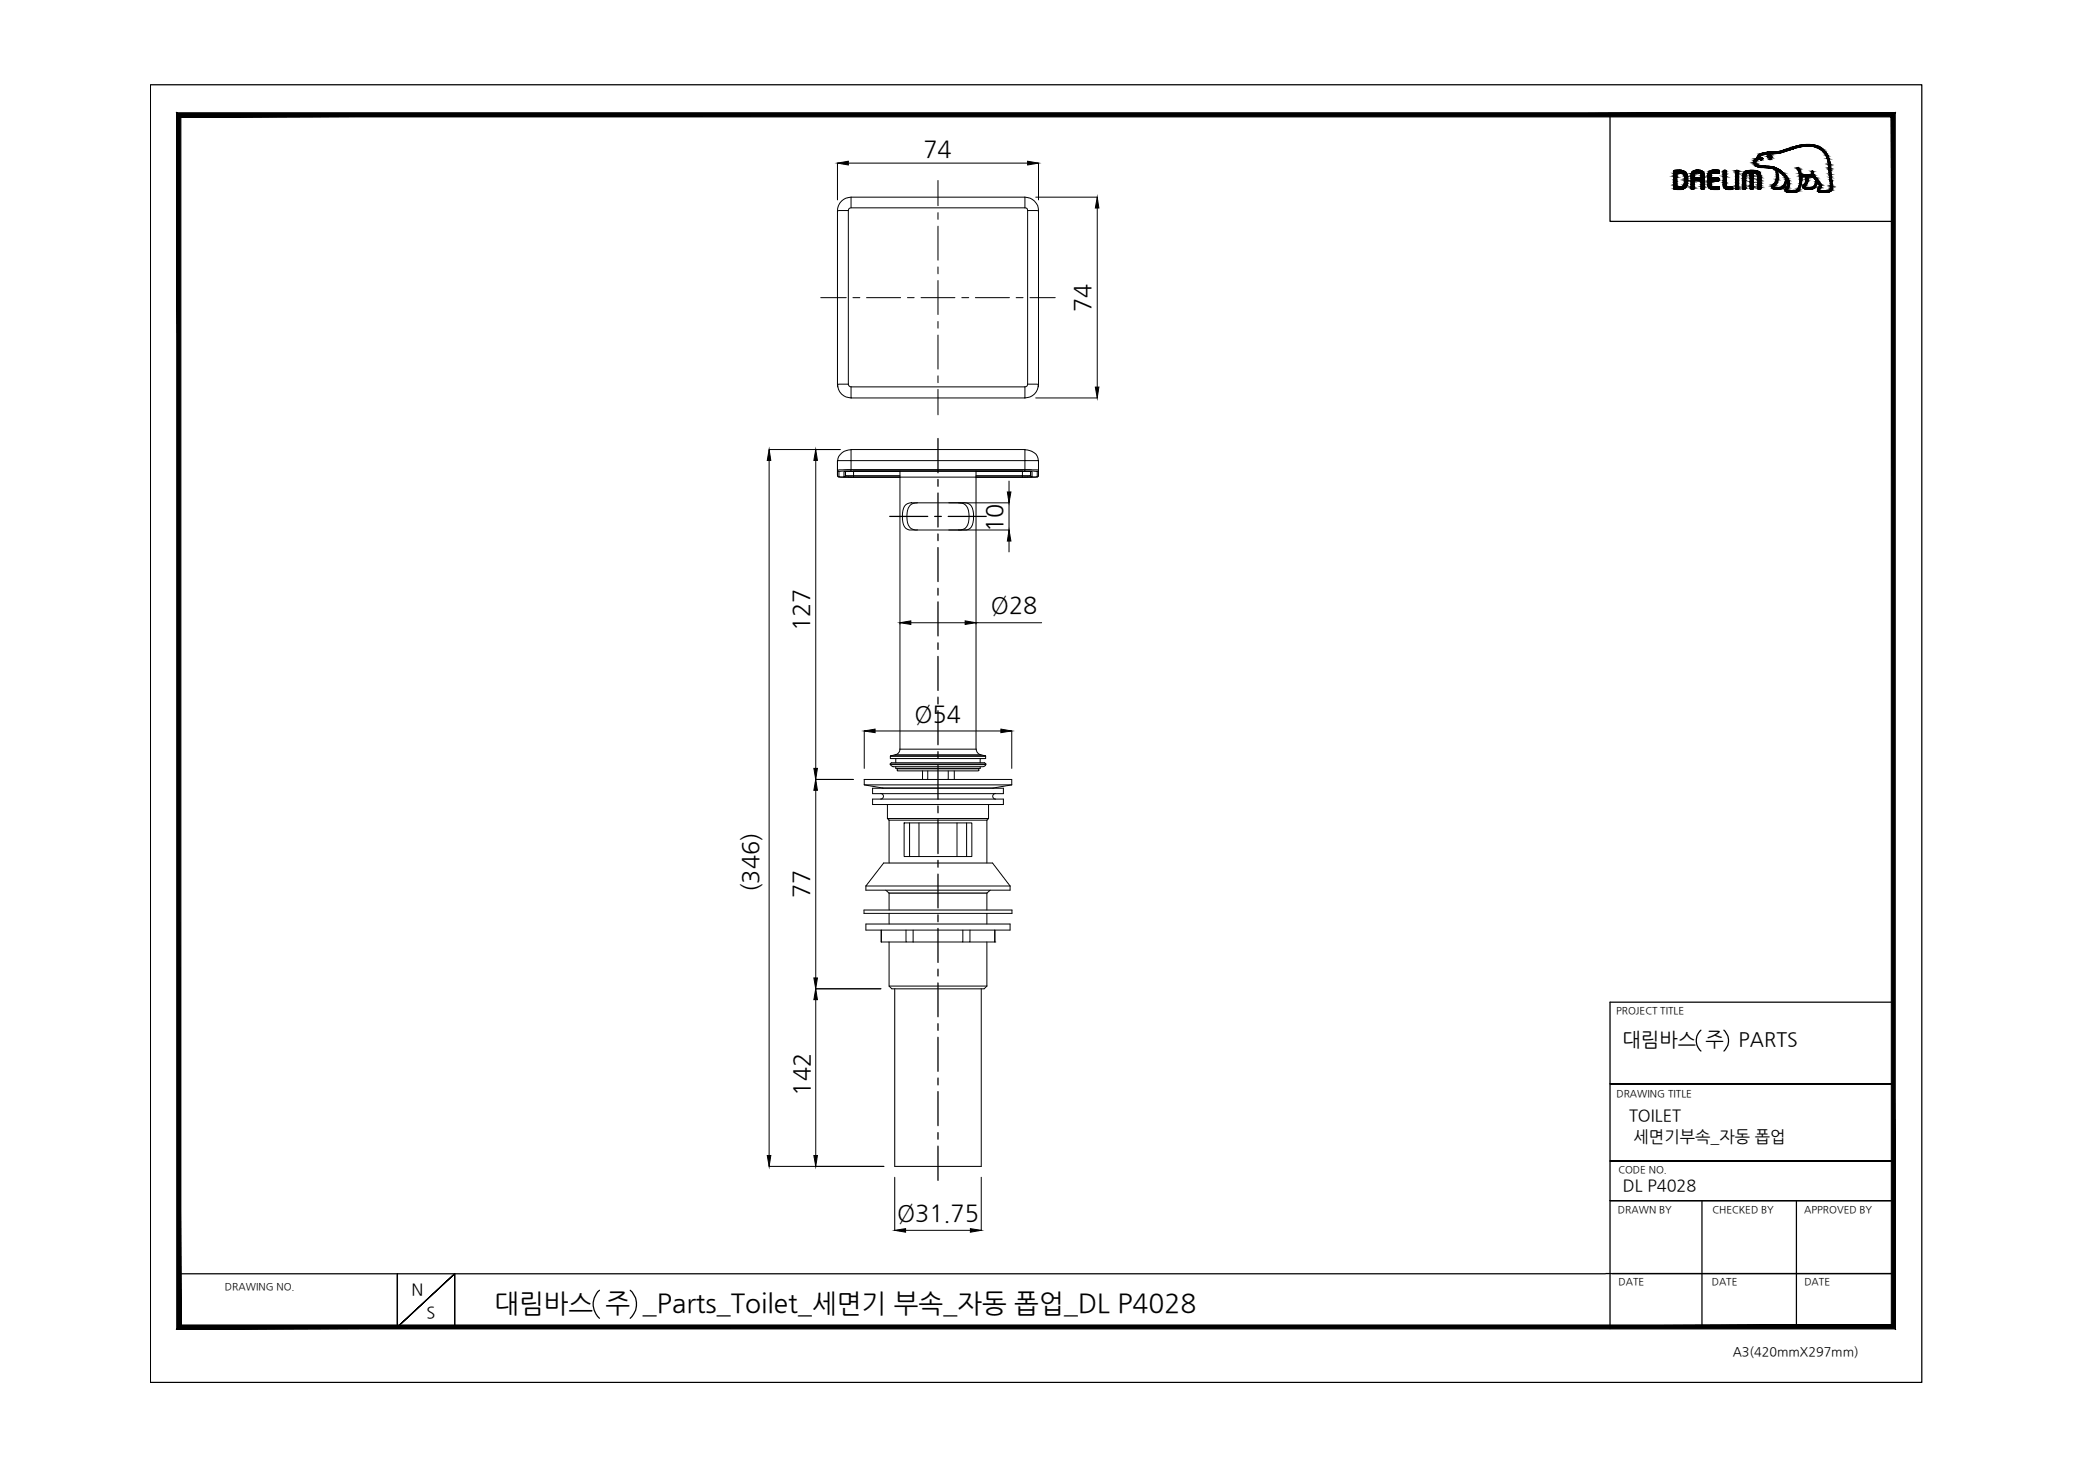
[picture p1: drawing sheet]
<svg xmlns="http://www.w3.org/2000/svg" width="420mm" height="297mm" viewBox="0 0 420 297" stroke-linecap="round" stroke-linejoin="round" font-family="sans-serif">
<defs><g id="words">
<text font-size="5.3" x="100.1" y="265.9">대림바스 주 _Parts_Toilet_세면기 부속_자동 폽업_DL P4028</text>
<g font-size="4.7">
<text x="187.1" y="31.7">74</text>
<text x="220.9" y="63.3" transform="rotate(-90 220.9 63.3)">74</text>
<text x="203.1" y="107.7" transform="rotate(-90 203.1 107.7)">10</text>
<text x="200.7" y="124.2">Ø28</text>
<text x="163.9" y="127.9" transform="rotate(-90 163.9 127.9)">127</text>
<text x="185.2" y="146.2">Ø54</text>
<text x="153.7" y="180.7" transform="rotate(-90 153.7 180.7)">(346)</text>
<text x="163.9" y="182" transform="rotate(-90 163.9 182)">77</text>
<text x="164" y="222" transform="rotate(-90 164 222)">142</text>
<text x="181.7" y="247.4">Ø31.75</text>
</g>
<g font-size="4">
<text x="328.7" y="212">대림바스 주</text>
<text x="352.2" y="212">PARTS</text>
</g>
<g font-size="3.3">
<text x="330" y="227.1">TOILET</text>
<text x="330.9" y="231.3">세면기부속_자동 폽업</text>
<text x="328.8" y="241.4">DL P4028</text>
<text x="83.3" y="262.5">N</text>
<text x="86.4" y="267">S</text>
</g>
<text font-size="2.6" x="351" y="274.8">A3(420mmX297mm)</text>
<g font-size="2">
<text x="327.4" y="205.6">PROJECT TITLE</text>
<text x="327.5" y="222.2">DRAWING TITLE</text>
<text x="327.9" y="237.6">CODE NO.</text>
<text x="327.8" y="245.8">DRAWN BY</text>
<text x="346.9" y="245.7">CHECKED BY</text>
<text x="365.5" y="245.8">APPROVED BY</text>
<text x="45.6" y="261.4">DRAWING NO.</text>
<text x="327.9" y="260.4">DATE</text>
<text x="346.8" y="260.4">DATE</text>
<text x="365.5" y="260.4">DATE</text>
</g>
</g></defs>
<!-- layer: 0 -->
<g fill="#000" stroke="#000" stroke-width=".2">
<path d="M169.7 33l2.2-.3v.7zM208.2 32.7l2.2 .3-2.2 .4zM222.3 39.9l.3 2.2h-.7zM221.9 78.4h.7l-.3 2.2zM155.8 91.1l.4 2.2h-.8zM165.3 91.1l.3 2.2h-.7zM204.1 99.7h.7l-.4 2.2zM204.4 107.4l.4 2.2h-.7zM182.3 126.2l2.2-.4v.7zM195.5 125.8l2.2 .4-2.2 .3zM164.9 155.7h.7l-.3 2.2zM175.1 148.1l2.2-.4v.7z"/>
<path d="M202.8 147.7l2.2 .4-2.2 .3zM165.3 157.9l.3 2.2h-.7zM164.9 198.1h.7l-.3 2.2zM165.3 200.3l.3 2.3h-.7zM155.4 234.1h.8l-.4 2.2zM164.9 234.1h.7l-.3 2.2zM181.3 249.3l2.2-.4v.8zM196.6 248.9l2.2 .4-2.2 .4z"/>
<path d="M35.8 269.3l347.3-.8h-346.5zM35.8 269.3l347.3-.8 .8 .8zM383.1 23.7v244.8l.8 .8zM383.9 22.8v246.5l-.8-245.6zM36.6 23.7h346.5l.8-.9zM35.8 22.8h348.1l-347.3 .9zM35.8 22.8l.8 245.7v-244.8zM35.8 22.8l.8 245.7-.8 .8z"/>
</g>
<g fill="none" stroke="#000" stroke-width=".25">
<path d="M30.5 17.2h358.8v262.9h-358.8zM326.2 23.3v21.6h57.3M360.5 38.3h.1M190 88.8v7M190 97.1v1.4M190 99.9v6.9M180.2 104.6h7.7M189.3 104.6h1.4M190 108.2v1.3M190 110.9v6.9M190 119.2v1.4M192.1 104.6h7.7"/>
<path d="M190 121.9v6.9M190 130.2v1.4M190 133v6.9M190 141.3v1.3M190 144v6.9M190 152.3v1.4M190 155.1v6.8M190 163.3v1.4M190 166.1v6.9M190 174.3v1.4M190 177.1v6.9M180.1 181h19.8"/>
<path d="M190 185.4v1.4M190 188.1v6.9M190 196.4v1.4M190 199.2v6.8M190 207.4v1.4M190 210.2v6.9M190 218.4v1.4M326.2 219.6h57.3h-57.3M344.6 208.7a2.85 2.85 0 0 0 0 4.3M349.2 208.7a2.85 2.85 0 0 1 0 4.3M383.5 203.1h-57.3v66.1M190 221.2v6.9"/>
<path d="M190 229.5v1.3M190 232.2v7M326.2 235.2h57.3h-57.3M36.2 258.1h289M80.5 258.1v10.8l11.6-10.8-11.6 10.8zM325.3 258h58.2h-56.9M326.2 243.3h57.3h-57.3M344.8 243.3v25.6M363.9 243.3v25.6M92.1 268.9v-10.8v10.8M121.4 261.4a3.8 3.8 0 0 0 0 5.7M127.7 261.4a3.8 3.8 0 0 1 0 5.7"/>
<path d="M334.4 268.9h49.1"/>
</g>
<g fill="none" stroke="#000" stroke-width=".2">
<path d="M169.7 33v7.5M171.9 33h36.3M172.4 39.9a2.75 2.75 0 0 0-2.7 2.8M172.4 39.9v2.2M172.4 39.9h35.2M190 36.6v5.1M207.6 39.9a2.75 2.75 0 0 1 2.8 2.8M207.6 39.9v2.2M209.8 39.9h12.5M210.4 33v7.5M171.9 42.7h-2.2v35.2M190 43.1v1.3"/>
<path d="M190 45.8v6.9M190 54.1v1.4M190 56.8v6.9M207.6 42.1a.47 .47 0 0 1 .6 .6v35.1M207.6 42.1h-35.2a.51 .51 0 0 0-.5 .6v35.1M208.2 42.7h2.2v35.2M222.3 42.1v36.3M166.3 60.3h5.1M169.7 77.8a2.75 2.75 0 0 0 2.7 2.8M169.7 77.9v.5M171.9 77.8l.1 .4 .4 .2M171.9 77.8l-2.2 .1"/>
<path d="M172.4 78.4v2.2M172.4 78.4h35.2M172.8 60.3h1.4M175.5 60.3h6.9M183.8 60.3h1.4M186.6 60.3h6.8M190 65.1v1.4M190 67.9v6.9M190 76.1v1.4M190 78.9v5.2M194.8 60.3h1.4M197.6 60.3h6.9"/>
<path d="M205.9 60.3h1.3M207.6 78.4v2.2M208.2 77.8a.51 .51 0 0 1-.6 .6M208.2 77.8l2.2 .1M208.6 60.3h5.2M210.4 77.8a2.75 2.75 0 0 1-2.8 2.8M210.4 77.9l-.1 .5M155.8 91.1h14.4M155.8 93.3v140.8M165.3 93.3v62.4M169.7 93.3v3v-1.1M169.7 93.3v1.9"/>
<path d="M169.7 95.2h.1M169.7 95.2v.2M169.7 95.4l.3 .1M170 96.6l-.3-.3 .2 .3 2.5 .1M170 95.5v1.1l2.4 .1M171 96.6v-1.1l1.9-.1 36 .1h.2v1.1M171.3 95.5v.8l-.3 .3M171.3 95.5v.8M171.3 96.3h.1M171.3 96.3l1.6 .1M172.4 91.1a2.55 2.55 0 0 0-2.7 2.3M172.4 95.2v.2l-2.4 .1"/>
<path d="M172.4 95.2v-1.9h35.2v2.1h-35.2M172.4 91.1v2.2h-2.7M172.4 95.2h-2.7M172.4 91.1h.1M172.4 80.6h35.2M172.4 96.7h35.2M172.4 91.1h35.2M172.9 96.4v.3l-1.9-.1M172.9 96.4v-1h34.2v1M172.9 96.4h9.4M182.3 95.5h-11M182.3 95.4v56.4"/>
<path d="M197.7 95.5h11.1M197.7 95.4v56.4h-15.4M197.7 96.4h9.4M204.4 97.5v2.2M207.1 96.4v.3l2-.1M207.6 91.1a2.47 2.47 0 0 1 2.7 2.3M207.6 95.4l2.5 .1M207.6 91.1v2.2h2.8M207.6 91.1h.1M208.8 95.5v.8l.3 .3M208.8 95.5v.8l-1.7 .1M209.8 80.6h12.5"/>
<path d="M210.1 96.6l.3-.3-.2 .3-2.6 .1M210.1 95.5v1.1l-2.5 .1M210.4 93.3v1.9h-38M210.4 93.3v3v-1.1l-.3 .3M183.5 102.3l1.1-.4h10.8a1.65 1.65 0 0 1 1.7 1.6l.1 1.7a1.84 1.84 0 0 1-1.8 2.2h-10.8a1.57 1.57 0 0 1-1.7-1.6l-.1-1.8a2.58 2.58 0 0 1 .7-1.7zM185.9 101.9a1.93 1.93 0 0 0-2.1 2.1l-.1 .6a2.31 2.31 0 0 0 1.7 2.8h.5M192.2 101.9h12.2v5.5h-12.2M194.2 101.9a1.93 1.93 0 0 1 2.1 2.1v.6a2.31 2.31 0 0 1-1.7 2.8h-.4M204.4 109.6v2.2M184.5 126.2h11M197.7 126.2h13.3M165.3 157.9h7.6"/>
<path d="M175.1 159h29.9M175.1 148.1v7.6M176.8 159.7h26.5v1.1h-26.5zM177.3 148.1h25.5M178.8 159.7h22.4M178.8 159.7h.1M180.3 154.8h19.4M180.4 153.2h19.3v.5h-19.3zM180.4 154.9l.4 .4h.2h18M180.5 153.1l.8-.2h17.4l.9 .2zM180.5 153.1l-.1 .1M181.5 155.3v.4h17.1v-.4"/>
<path d="M181.5 153.7v.8M181.8 156l.1 .2M181.8 156.1v-.3h16.5v.3M181.8 155.7v.1M181.8 156.2h16.4M182.3 151.8a1.21 1.21 0 0 1-.9 1.2M186.9 156.2v1.7M187.9 156.2v1.7M192.1 156.2v1.7M193.3 156.2v1.7M197.8 151.8a1.21 1.21 0 0 0 .9 1.2M198.3 155.7v.1"/>
<path d="M198.3 156l-.1 .2M198.6 153.7v.8M199.6 153.1l.1 .1M199.7 154.8l-.2-.3h-18.9l-.3 .3 .1 .1h19.3M199.7 154.8v.1M199.7 154.9l-.3 .4h-.3M205 159v-1.1h-29.9v1.1l3.7 .7M205 159l-3.8 .7M205 148.1v7.6M165.3 160.1v38M175.4 179.5l3.6-4.6h22.1l3.5 4.6M175.4 179.5v.9h29.2v-.9"/>
<path d="M175.4 179.5h29.2M176.8 161.9h26.5v1.1h-26.5zM178.4 160.8a.57 .57 0 0 1 .6 .5 .57 .57 0 0 1-.6 .6M179.8 163v2.8l.3 .4M179.8 165.8h20.5M180.1 166.2v8.7M180.1 166.2h19.8M183.2 166.7h13.7v6.9h-13.7zM184.3 166.7v6.9M186.2 166.7v6.9M193.9 166.7v6.9M195.8 166.7v6.9"/>
<path d="M199.9 166.2v8.7M200.3 163v2.8M200.3 165.8l-.4 .4M201.7 160.8a.57 .57 0 0 0-.6 .5 .57 .57 0 0 0 .6 .6M175 184.4h30v.7h-30zM175.4 187.2h29.2v1.3h-29.2zM178.5 190.9v-2.4v2.4h5M178.5 190.9h.1M179.4 180.4l.7 .6v3.4M180.1 190.9v8.9l.6 .5h18.7l.5-.5M180.1 185.1v2.1M180.1 199.8h19.8"/>
<path d="M183.5 188.5v2.4h1.5M185 188.5v2.4M195.1 188.5v2.4h-10.1M196.5 188.5v2.4h-1.4M196.5 190.9h5v-2.4v2.4M199.9 185.1v2.1M199.9 190.9v8.9M200.6 180.4l-.7 .6v3.4M201.5 190.9h.1M165.3 200.3h13.2M165.3 202.6v31.5M181.3 200.3v36h17.5v-36"/>
<path d="M155.8 236.3h23.3M181.3 238.5v10.8M198.8 238.5v10.8M183.5 249.3h13.1"/>
</g>
<g fill="#000" stroke="#000" stroke-width=".2">
<path d="M339.5 38.4h1.1zM339.5 34.5h1.1zM339.7 34.5h.8zM340.3 37.9h1.3zM343.7 34.5h.4zM344.1 35h1zM346.5 38.3h1.8zM346.8 34.5h1.4zM347.1 38.4h.3zM347.1 34.5h.4zM347.3 35h1zM347.6 35h.7z"/>
<path d="M350 38.4h.6zM353.1 38.3h.4zM354.6 34.5h.6zM355.3 33.1h.4zM356.3 31.4h.6zM356.7 32.4h.2zM356.9 33.9h2.6zM356.6 32.1h.4zM358 30.8h3zM358.1 31.7h.2zM358.5 30.8h2.5zM358.5 32.3h.1z"/>
<path d="M358.5 31.4h.1zM358.6 30.8h2.4zM358.9 30.8h2.1zM365.9 29.3h.7zM366.7 35.8h.5zM367.1 34.7h.2zM367.1 35.5h.4zM367.1 34.7h.1zM367.3 35.8h.4zM370.5 34.1h.3z"/>
<path d="M339.1 35h1.2zM339.1 35h1.2z"/>
<path d="M339.1 35.3h.6zM339.1 35.3h.6z"/>
<path d="M339.1 37.9h1.2zM339.1 37.9h1.2z"/>
<path d="M339.5 38.4h1zM339.7 38.4h.8z"/>
<path d="M339.1 35h.6zM339.1 35h.6zM339.1 35h.6zM339.1 35h.9z"/>
<path d="M339.1 35l.6 .1zM339.1 35l.6 .1z"/>
<path d="M339.1 35.1l.6 .2v-.2zM339.1 35.1l.6 .2h-.6z"/>
<path d="M339.1 35.3l.6 .3v-.3zM339.1 35.3l.6 .3h-.6z"/>
<path d="M339.1 35.6l.6 .2v-.2zM339.1 35.6l.6 .2h-.6z"/>
<path d="M339.1 35.8l.6 .1v-.1zM339.1 35.8l.6 .1h-.6z"/>
<path d="M339.1 35.9l.6 .5v-.5zM339.1 35.9l.6 .5h-.6z"/>
<path d="M339.1 36.4l.6 .3v-.3zM339.1 36.4l.6 .3h-.6z"/>
<path d="M339.1 36.7l.6 .4v-.4zM339.1 36.7l.6 .4h-.6zM339.1 37.1h.6zM339.1 37.1h.6z"/>
<path d="M339.1 37.1l.6 .3v-.3zM339.1 37.1l.6 .3h-.6z"/>
<path d="M339.1 37.4l.6 .2v-.2zM339.1 37.4l.6 .2h-.6z"/>
<path d="M339.1 37.6l.6 .1zM339.1 37.6l.6 .1z"/>
<path d="M339.1 37.7l.6 .1v-.1zM339.1 37.7l.6 .1h-.6zM339.1 37.8h.6zM339.1 37.8h.6z"/>
<path d="M339.1 37.8l.6 .1zM339.1 37.8l.6 .1z"/>
<path d="M339.1 37.9h.6zM339.1 37.9h.6z"/>
<path d="M339.1 35h.9zM339.1 35h1.1z"/>
<path d="M339.1 37.9h.9zM339.1 37.9h.9z"/>
<path d="M339.1 37.9h1zM339.1 37.9h1z"/>
<path d="M339.1 35h1.1zM339.1 35h1.2z"/>
<path d="M340.3 35h1.3zM340.3 35h1.3z"/>
<path d="M339.1 37.9h1.2zM339.1 37.9h1.2z"/>
<path d="M339.7 34.5h.9zM339.5 34.5h1.1zM339.4 34.5h1.2z"/>
<path d="M339.4 34.5h1.3zM339.2 34.5h1.5z"/>
<path d="M339.4 38.3l1.2 .1zM339.4 38.3l1.2 .1z"/>
<path d="M339.2 34.5l1.8 .1zM339.1 34.6h1.9zM339.1 34.6h1.9zM339.1 34.6h1.9z"/>
<path d="M339.2 38.3h1.5zM339.2 38.3h1.4z"/>
<path d="M339.1 34.6l2.1 .1-.2-.1zM339.1 34.6l2.1 .1h-2.1z"/>
<path d="M339.1 38.3h1.9zM339.1 38.3h1.6z"/>
<path d="M339.1 38.2l1.9 .1 .2-.1zM339.1 38.2l1.9 .1h-1.9zM339.1 38.3h1.9zM339.1 38.3h1.9z"/>
<path d="M339.1 34.7h2.2zM339.1 34.7h2.2z"/>
<path d="M339.1 34.7l2.2 .1zM339.1 34.7l2.2 .1z"/>
<path d="M339.1 38.1h2.2zM339.1 38.1h2.2z"/>
<path d="M339.1 38.1h2.2zM339.1 38.1l2.1 .1z"/>
<path d="M339.1 34.8l2.3 .1zM339.1 34.8l2.3 .1z"/>
<path d="M339.1 34.9h2.4zM339.1 34.9h2.4z"/>
<path d="M339.1 38h2.3zM339.1 38h2.4z"/>
<path d="M339.1 38l2.2 .1 .1-.1zM339.1 38l2.2 .1h-2.2z"/>
<path d="M339.1 34.9l2.5 .1-.1-.1zM339.1 34.9l2.5 .1h-2.5z"/>
<path d="M340.3 35h1.3zM340.3 35h1.3z"/>
<path d="M340.3 35h1.3zM340.3 35h1.3z"/>
<path d="M340.5 35l1.2 .1zM340.5 35l1.2 .1zM340.8 35.1h.9zM340.8 35.1h.9z"/>
<path d="M340.4 37.9h1.2zM340.3 37.9h1.3zM340.3 37.9h1.3z"/>
<path d="M339.1 37.9l2.4 .1 .1-.1zM339.1 37.9l2.4 .1h-2.4z"/>
<path d="M340.7 37.8h.9zM340.4 37.9h1.2z"/>
<path d="M340.8 35.1l.9 .2v-.2zM340.8 35.1l.9 .2h-.7z"/>
<path d="M340.8 37.7h.9zM340.7 37.8h.9z"/>
<path d="M341 37.7h.7zM340.8 37.7h.9z"/>
<path d="M341 35.3l.8 .1-.1-.1zM341 35.3l.8 .1h-.7z"/>
<path d="M341.1 35.4l.7 .1zM341.1 35.4l.7 .1z"/>
<path d="M341.2 37.5h.6zM341.2 37.5h.6z"/>
<path d="M341.1 37.5l.6 .2 .1-.2zM341.1 37.5l.6 .2h-.7z"/>
<path d="M341.2 35.5l.7 .2-.1-.2zM341.2 35.5l.7 .2h-.7z"/>
<path d="M341.2 35.7l.7 .1v-.1zM341.2 35.7l.7 .1h-.6z"/>
<path d="M341.3 35.8l.6 .3v-.3zM341.3 35.8l.6 .3h-.6z"/>
<path d="M341.3 36.1h.6zM341.3 36.1h.6zM341.3 36.1h.6zM341.3 36.1h.6zM341.3 36.1h.6zM341.3 36.1h.6z"/>
<path d="M341.3 36.1h.6zM341.3 36.1h.6z"/>
<path d="M341.3 36.1l.6 .1zM341.3 36.1l.6 .1z"/>
<path d="M341.3 36.2l.6 .2v-.2zM341.3 36.2l.6 .2h-.6z"/>
<path d="M341.3 36.4l.6 .2v-.2zM341.3 36.4l.6 .2h-.6z"/>
<path d="M341.3 36.6l.6 .1v-.1zM341.3 36.6l.6 .1h-.6z"/>
<path d="M341.3 36.7h.6zM341.3 36.7h.6zM341.3 36.7h.6zM341.3 36.7h.6z"/>
<path d="M341.3 36.7l.6 .1zM341.3 36.7l.6 .1z"/>
<path d="M341.3 36.8l.6 .4v-.4zM341.3 36.8l.6 .4h-.7zM341.2 37.2h.7zM341.2 37.2h.7z"/>
<path d="M341.2 37.2l.6 .3 .1-.3zM341.2 37.2l.6 .3h-.6z"/>
<path d="M342.6 35.6h.6zM342.6 35.6h.6zM342.6 35.6h.6zM342.6 35.6h.6z"/>
<path d="M342.6 38.2h.6zM342.6 38.2h.6z"/>
<path d="M342.7 38.3h.3zM342.7 38.3h.4z"/>
<path d="M342.7 38.3h.3zM342.7 38.3h.3z"/>
<path d="M342.6 38.3h.5zM342.6 38.3h.5z"/>
<path d="M342.6 35.5l.6 .1zM342.6 35.5l.6 .1zM342.6 35.6h.6zM342.6 35.6h.6z"/>
<path d="M342.6 35.6h.6zM342.6 35.6h.6zM342.6 35.6h.6zM342.6 35.6h.6z"/>
<path d="M342.6 35.6l.6 .2v-.2zM342.6 35.6l.6 .2h-.6zM342.6 35.8h.6zM342.6 35.8h.6z"/>
<path d="M342.6 35.8l.6 .3v-.3zM342.6 35.8l.6 .3h-.6z"/>
<path d="M342.6 36.1h.6zM342.6 36.1h.6z"/>
<path d="M342.6 36.6l.6 .1zM342.6 36.6l.6 .1z"/>
<path d="M342.6 36.7l.6 .2v-.2zM342.6 36.7l.6 .2h-.6z"/>
<path d="M342.6 36.9l.6 .4v-.4zM342.6 36.9l.6 .4h-.6z"/>
<path d="M342.6 37.3l.6 .1zM342.6 37.3l.6 .1z"/>
<path d="M342.6 37.4l.6 .3v-.3zM342.6 37.4l.6 .3h-.6z"/>
<path d="M342.6 37.7l.6 .1zM342.6 37.7l.6 .1z"/>
<path d="M342.6 37.8l.6 .2v-.2zM342.6 37.8l.6 .2h-.6z"/>
<path d="M342.6 38h.6zM342.6 38h.6z"/>
<path d="M342.6 38l.6 .1v-.1zM342.6 38l.6 .1h-.6z"/>
<path d="M342.6 38.1l.6 .1zM342.6 38.1l.6 .1z"/>
<path d="M342.6 38.2h.6zM342.6 38.2h.6zM342.6 38.2h.6zM342.6 38.2h.6z"/>
<path d="M342.6 38.2l.6 .1zM342.6 38.2l.6 .1z"/>
<path d="M342.6 38.3h.6zM342.6 38.3h.5z"/>
<path d="M342.6 35.3l.6 .2v-.2zM342.6 35.3l.6 .2h-.6zM342.6 35.5h.6zM342.6 35.5h.6z"/>
<path d="M342.6 35.2l.6 .1 .1-.1zM342.6 35.2l.6 .1h-.6z"/>
<path d="M342.7 35.1h.7zM342.7 35.1l.6 .1z"/>
<path d="M342.7 35h.9zM342.7 35l.7 .1zM342.7 35.1h.7zM342.7 35.1h.7z"/>
<path d="M342.7 35h1.1zM342.7 35h.9z"/>
<path d="M343.8 34.5h.3zM343.7 34.5h.4zM343.7 34.5h.4z"/>
<path d="M343.7 34.5h.5zM343.6 34.5h.6z"/>
<path d="M343.6 34.5h.9zM343.4 34.5h1.1z"/>
<path d="M343.4 34.5l1.3 .1zM343.1 34.6h1.6z"/>
<path d="M344.6 35.6h.7zM344.6 35.6h.7z"/>
<path d="M343.1 34.6l1.8 .1zM343 34.7h1.9z"/>
<path d="M343 34.7l2 .1zM342.8 34.8h2.2z"/>
<path d="M342.8 34.8l2.3 .2-.1-.2zM342.8 34.8l2.3 .2h-2.3z"/>
<path d="M342.8 35h2.3zM342.8 35h2.3z"/>
<path d="M344.1 35h1zM344.1 35h1zM344.1 35h1z"/>
<path d="M344.2 35l.9 .1zM344.2 35l.9 .1z"/>
<path d="M344.4 35.1h.8zM344.4 35.1h.8z"/>
<path d="M344.5 35.1l.7 .1v-.1zM344.5 35.1l.7 .1h-.6z"/>
<path d="M344.7 38.3h.5zM344.7 38.3h.4z"/>
<path d="M344.6 35.2l.6 .1zM344.6 35.2l.6 .1z"/>
<path d="M344.6 35.3l.6 .1zM344.6 35.3l.6 .1z"/>
<path d="M344.6 35.4l.7 .1-.1-.1zM344.6 35.4l.7 .1h-.7zM344.6 35.5h.7zM344.6 35.5h.7z"/>
<path d="M344.6 38.3h.6zM344.6 38.3h.6zM344.7 38.3h.5zM344.7 38.3h.5z"/>
<path d="M344.6 35.5l.7 .1zM344.6 35.5l.7 .1z"/>
<path d="M344.6 35.6l.7 .1zM344.6 35.6l.7 .1zM344.6 35.7h.7zM344.6 35.7h.7z"/>
<path d="M344.6 35.7l.7 .2v-.2zM344.6 35.7l.7 .2h-.7z"/>
<path d="M344.6 35.9h.7zM344.6 35.9h.7z"/>
<path d="M344.6 35.9l.7 .2v-.2zM344.6 35.9l.7 .2h-.7z"/>
<path d="M344.6 36.1h.7zM344.6 36.1h.7z"/>
<path d="M342.6 36.1h2.7zM342.6 36.1h2.7z"/>
<path d="M342.6 36.1l2.7 .1zM342.6 36.1l2.7 .1z"/>
<path d="M342.6 36.2l2.7 .3v-.3zM342.6 36.2l2.7 .3h-2.7z"/>
<path d="M342.6 36.5l2.7 .1v-.1zM342.6 36.5l2.7 .1h-2.7z"/>
<path d="M344.6 36.6l.7 .1zM344.6 36.6l.7 .1z"/>
<path d="M344.6 36.7l.7 .1v-.1zM344.6 36.7l.7 .1h-.7z"/>
<path d="M344.6 36.8l.7 .2v-.2zM344.6 36.8l.7 .2h-.7zM344.6 37h.7zM344.6 37h.7z"/>
<path d="M344.6 37l.7 .4v-.4zM344.6 37l.7 .4h-.7z"/>
<path d="M344.6 37.4l.7 .1zM344.6 37.4l.7 .1z"/>
<path d="M344.6 37.5l.7 .3v-.3zM344.6 37.5l.7 .3h-.7z"/>
<path d="M344.6 37.8l.7 .2v-.2zM344.6 37.8l.7 .2h-.7z"/>
<path d="M344.6 38h.7zM344.6 38h.7z"/>
<path d="M344.6 38l.7 .1zM344.6 38l.7 .1z"/>
<path d="M344.6 38.1l.7 .1zM344.6 38.1l.7 .1zM344.6 38.2h.7zM344.6 38.2h.7z"/>
<path d="M344.6 38.2h.7zM344.6 38.2h.7z"/>
<path d="M344.6 38.2h.7zM344.6 38.2l.6 .1z"/>
<path d="M346.1 35h1.1zM346.1 35h1.1z"/>
<path d="M346 35.4l.6 .1zM346 35.4l.6 .1z"/>
<path d="M346 35.5h.6zM346 35.5h.6zM346 35.5h.6zM346 35.5h.6zM346 35.5h.6zM346 35.5h.6z"/>
<path d="M346 35.5h.6zM346 35.5h.6z"/>
<path d="M346 35.5l.6 .1zM346 35.5l.6 .1z"/>
<path d="M346 35.6l.6 .2v-.2zM346 35.6l.6 .2h-.6z"/>
<path d="M346 35.8l.6 .2v-.2zM346 35.8l.6 .2h-.6z"/>
<path d="M346 36l.6 .1zM346 36l.6 .1z"/>
<path d="M346 36.1h.7zM346 36.1h.7z"/>
<path d="M346 36.6l.6 .1zM346 36.6l.6 .1z"/>
<path d="M346 36.7l.6 .2v-.2zM346 36.7l.6 .2h-.6z"/>
<path d="M346 36.9l.6 .1v-.1zM346 36.9l.6 .1h-.6z"/>
<path d="M346 37l.6 .2v-.2zM346 37l.6 .2h-.6z"/>
<path d="M346 37.2l.6 .1zM346 37.2l.6 .1z"/>
<path d="M346 37.3l.6 .1zM346 37.3l.6 .1z"/>
<path d="M346 37.4h.6zM346 37.4h.6zM346 37.4h.6zM346 37.4h.6z"/>
<path d="M346 37.4l.6 .1zM346 37.4l.6 .1z"/>
<path d="M346 37.5l.7 .2-.1-.2zM346 37.5l.7 .2h-.7z"/>
<path d="M346.1 35.2l.5 .2 .1-.2zM346.1 35.2l.5 .2h-.6z"/>
<path d="M346 37.7h.7zM346 37.7h.7z"/>
<path d="M346.1 37.7l.6 .1zM346.1 37.7l.6 .1z"/>
<path d="M346.1 35.1h.6zM346.1 35.1l.6 .1zM346.1 35.2h.6zM346.1 35.2h.6z"/>
<path d="M346.1 37.8h.8zM346.1 37.8h.8z"/>
<path d="M346.7 38.3h1.6zM346.8 38.3h1.5zM346.8 38.3h1.5zM346.8 38.3h1.5zM346.8 38.3h1.5z"/>
<path d="M346.1 35.1h.8zM346.1 35.1h.6z"/>
<path d="M346.1 35h.9zM346.1 35h1.1z"/>
<path d="M346.1 35h.9zM346.1 35l.8 .1z"/>
<path d="M346.1 37.8h1zM346.1 37.8h1z"/>
<path d="M347.1 38.4h.2zM347.2 38.4h.1z"/>
<path d="M346.1 37.8h1.1zM346.1 37.8h1.1z"/>
<path d="M346.1 37.8h1.1zM346.1 37.8h1.1z"/>
<path d="M347.1 38.4h.3zM347.1 38.4h.4z"/>
<path d="M347.1 34.5h.8zM347 34.5h.9z"/>
<path d="M347 34.5h1.2zM346.8 34.5h1.4zM346.8 34.5h1.4z"/>
<path d="M347 38.4h.9zM347 38.4h.5z"/>
<path d="M346 36.6h2.1zM346 36.6h2.1z"/>
<path d="M346 36.1h2.1zM346 36.1h2.1z"/>
<path d="M346 36.6h2.1zM346 36.6h2.2z"/>
<path d="M346 36.1h2.2zM346 36.1h2.2z"/>
<path d="M346 36.1l2.3 .1zM346 36.1l2.3 .1z"/>
<path d="M346.9 38.4h1.3zM346.9 38.4h1z"/>
<path d="M346.9 38.4h1.3zM346.9 38.4h1.3z"/>
<path d="M346.8 34.5h1.5zM346.8 34.5h1.5z"/>
<path d="M346.8 34.5h1.5zM346.7 34.5h1.6z"/>
<path d="M348.1 35h.2zM347.6 35h.7z"/>
<path d="M346 36.2h2.3zM346 36.2h2.3z"/>
<path d="M346 36.6h2.3zM346 36.6h2.2z"/>
<path d="M346.8 38.3h1.5zM346.8 38.3l1.4 .1z"/>
<path d="M346.7 34.5l1.6 .1zM346.7 34.5l1.6 .1z"/>
<path d="M346.7 34.6h1.6zM346.5 34.6h1.8z"/>
<path d="M346.5 34.6l1.8 .1zM346.5 34.7h1.8z"/>
<path d="M346.5 34.7h1.8zM346.3 34.7h2z"/>
<path d="M346.3 34.7l2 .2v-.2zM346.3 34.7l2 .2h-2.1z"/>
<path d="M346.2 34.9l2.1 .1zM346.2 34.9l2.1 .1z"/>
<path d="M346.1 35h2.2zM346.1 35h2.2z"/>
<path d="M346.1 35h2.2zM346.1 35h2.2zM346.1 35h2.2zM346.1 35h2.2z"/>
<path d="M347.2 35h1.1zM347.2 35h1.1z"/>
<path d="M347.2 35h1.1zM347.2 35h1.1zM347.3 35h1z"/>
<path d="M346 36.2l2.3 .1zM346 36.2l2.3 .1z"/>
<path d="M346 36.3l2.3 .1v-.1zM346 36.3l2.3 .1h-2.3z"/>
<path d="M346 36.4l2.3 .1zM346 36.4l2.3 .1z"/>
<path d="M346 36.5h2.3zM346 36.5l2.3 .1z"/>
<path d="M346.1 37.8l2.2 .1zM346.1 37.8l2.2 .1z"/>
<path d="M346.1 37.9h2.2zM346.1 37.9h2.2z"/>
<path d="M346.1 37.9l2.2 .1v-.1zM346.1 37.9l2.2 .1h-2.1z"/>
<path d="M346.2 38l2.1 .1zM346.2 38l2.1 .1z"/>
<path d="M346.3 38.1l2 .2v-.2zM346.3 38.1l2 .2h-1.8zM346.5 38.3h1.8z"/>
<path d="M346.5 38.3h1.8zM346.5 38.3h1.8zM346.7 38.3h1.6z"/>
<path d="M346.8 38.3h1.5zM346.8 38.3h1.5z"/>
<path d="M349.3 34.5h.3zM349.2 34.5h.4z"/>
<path d="M349.2 34.5l.4 .1zM349.2 34.5l.4 .1z"/>
<path d="M349.2 34.6h.5zM349.2 34.6h.5z"/>
<path d="M349.2 34.6l.5 .1zM349.2 34.6l.5 .1z"/>
<path d="M349.1 34.7h.6zM349.1 34.7h.6zM349.1 34.7h.6zM349.1 34.7h.6z"/>
<path d="M349.1 34.7l.6 .1zM349.1 34.7l.6 .1z"/>
<path d="M349.1 34.8h.6zM349.1 34.8h.6z"/>
<path d="M349.1 34.8l.6 .2v-.2zM349.1 34.8l.6 .2h-.6z"/>
<path d="M349.1 35l.6 .1zM349.1 35l.6 .1z"/>
<path d="M349.1 35.1l.6 .2v-.2zM349.1 35.1l.6 .2h-.6z"/>
<path d="M349.1 35.3l.6 .1zM349.1 35.3l.6 .1z"/>
<path d="M349.1 35.4l.6 .3v-.3zM349.1 35.4l.6 .3h-.6z"/>
<path d="M349.1 35.7l.6 .1v-.1zM349.1 35.7l.6 .1h-.6z"/>
<path d="M349.1 35.8l.6 .8v-.8zM349.1 35.8l.6 .8h-.6z"/>
<path d="M349.1 36.6h.6zM349.1 36.6h.6z"/>
<path d="M349.1 36.6l.6 .3v-.3zM349.1 36.6l.6 .3h-.6z"/>
<path d="M349.1 36.9l.6 .1zM349.1 36.9l.6 .1z"/>
<path d="M349.1 37l.6 .2v-.2zM349.1 37l.6 .2h-.6z"/>
<path d="M349.1 37.2l.6 .1zM349.1 37.2l.6 .1z"/>
<path d="M349.1 37.3l.6 .1zM349.1 37.3l.6 .1z"/>
<path d="M349.1 37.4h.6zM349.1 37.4h.6zM349.1 37.4h.6zM349.1 37.4h.6z"/>
<path d="M349.1 37.4l.6 .1zM349.1 37.4l.6 .1z"/>
<path d="M349.1 37.5h.6zM349.1 37.5h.6zM349.1 37.5h.6zM349.1 37.5h.6z"/>
<path d="M349.1 37.5l.6 .1zM349.1 37.5l.6 .1z"/>
<path d="M349.1 37.6l.6 .1v-.1zM349.1 37.6l.6 .1h-.5z"/>
<path d="M349.2 37.7h.6zM349.2 37.7h.6z"/>
<path d="M349.2 37.7l.7 .1zM349.2 37.7l.7 .1z"/>
<path d="M349.2 37.8h.8zM349.2 37.8h.8z"/>
<path d="M350 38.4h.5zM350.2 38.4h.3z"/>
<path d="M349.2 37.8h1zM349.2 37.8h1z"/>
<path d="M349.2 37.8h1.1zM349.2 37.8h1.1z"/>
<path d="M350 38.4h.7zM350 38.4h.6z"/>
<path d="M349.9 38.3h.9zM349.9 38.3l.8 .1z"/>
<path d="M349.8 38.3h1.1zM349.8 38.3h1z"/>
<path d="M349.2 37.8h1.8zM349.2 37.8h1.8z"/>
<path d="M349.2 37.8l1.8 .1zM349.2 37.8l1.8 .1z"/>
<path d="M349.2 37.9l1.8 .1zM349.2 37.9l1.8 .1z"/>
<path d="M349.2 38l1.8 .2v-.2zM349.2 38l1.8 .2h-1.6z"/>
<path d="M349.4 38.2h1.6zM349.4 38.2h1.6z"/>
<path d="M349.5 38.2l1.5 .1zM349.5 38.2l1.5 .1zM349.7 38.3h1.3zM349.7 38.3h1.3z"/>
<path d="M349.7 38.3h1.3zM349.7 38.3h1.3zM349.7 38.3h1.3zM349.7 38.3h1.3z"/>
<path d="M349.7 38.3h1.3zM349.7 38.3h1.2z"/>
<path d="M351.8 34.5l.4 .1zM351.6 34.6h.6zM351.6 34.6h.6zM351.6 34.6h.6z"/>
<path d="M351.6 34.6l.6 .1v-.1zM351.6 34.6l.6 .1h-.6z"/>
<path d="M351.6 38.3h.6zM351.6 38.3h.4z"/>
<path d="M351.6 34.7h.6zM351.6 34.7h.6z"/>
<path d="M351.6 34.7l.6 .1zM351.6 34.7l.6 .1z"/>
<path d="M351.6 34.8l.6 .2v-.2zM351.6 34.8l.6 .2h-.6z"/>
<path d="M351.6 35l.6 .2v-.2zM351.6 35l.6 .2h-.6z"/>
<path d="M351.6 35.2l.6 .6v-.6zM351.6 35.2l.6 .6h-.6z"/>
<path d="M351.6 35.8l.6 .6v-.6zM351.6 35.8l.6 .6h-.6z"/>
<path d="M351.6 36.4l.6 .7v-.7zM351.6 36.4l.6 .7h-.6z"/>
<path d="M351.6 37.1l.6 .6v-.6zM351.6 37.1l.6 .6h-.6z"/>
<path d="M351.6 37.7l.6 .2v-.2zM351.6 37.7l.6 .2h-.6z"/>
<path d="M351.6 37.9l.6 .1v-.1zM351.6 37.9l.6 .1h-.6z"/>
<path d="M351.6 38l.6 .1zM351.6 38l.6 .1z"/>
<path d="M351.6 38.1l.6 .1zM351.6 38.1l.6 .1z"/>
<path d="M351.6 38.2l.6 .1v-.1zM351.6 38.2l.6 .1h-.6zM351.6 38.3h.6zM351.6 38.3h.6z"/>
<path d="M353 36.1h.6zM353 36.1h.6z"/>
<path d="M353.2 38.3h.3zM353.2 38.3h.2z"/>
<path d="M353 35.7l.6 .4v-.4zM353 35.7l.6 .4h-.6z"/>
<path d="M353 36.1h.6zM353 36.1h.6z"/>
<path d="M353 36.1h.6zM353 36.1h.6z"/>
<path d="M353 36.1l.6 .1zM353 36.1l.6 .1z"/>
<path d="M353 36.2h.6zM353 36.2h.6z"/>
<path d="M353 36.2l.6 .3v-.3zM353 36.2l.6 .3h-.6z"/>
<path d="M353 36.5l.6 .1zM353 36.5l.6 .1z"/>
<path d="M353 36.6l.6 .9v-.9zM353 36.6l.6 .9h-.6z"/>
<path d="M353 37.5h.6zM353 37.5h.6z"/>
<path d="M353 37.5l.6 .4v-.4zM353 37.5l.6 .4h-.6zM353 37.9h.6zM353 37.9h.6z"/>
<path d="M353 37.9l.6 .2v-.2zM353 37.9l.6 .2h-.6zM353 38.1h.6zM353 38.1h.6z"/>
<path d="M353 38.1l.6 .1zM353 38.1l.6 .1zM353 38.2h.6zM353 38.2h.6z"/>
<path d="M353 38.2l.6 .1zM353 38.2l.6 .1zM353 38.3h.6zM353 38.3h.6z"/>
<path d="M353 38.3h.6zM353 38.3h.5zM353.1 38.3h.4z"/>
<path d="M353.1 35.5h.6zM353.1 35.5h.6z"/>
<path d="M353 35.5l.6 .2 .1-.2zM353 35.5l.6 .2h-.6z"/>
<path d="M353.1 35.2l.6 .3 .1-.3zM353.1 35.2l.6 .3h-.6z"/>
<path d="M353.2 35.2h.7zM353.2 35.2h.6z"/>
<path d="M353.2 35.1h.9zM353.2 35.1l.7 .1z"/>
<path d="M353.2 35.1h.9zM353.2 35.1h.9z"/>
<path d="M353.2 35.1h1.2zM353.2 35.1h1.3z"/>
<path d="M353.2 35.1h1.2zM353.2 35.1h.9z"/>
<path d="M354.5 35.1h2.1zM354.5 35.1h2.1z"/>
<path d="M354.6 35.1h.6zM354.6 35.1h.6z"/>
<path d="M354.6 38.2h.6zM354.6 38.2h.6z"/>
<path d="M354.6 38.3h.5zM354.6 38.3h.5z"/>
<path d="M354.7 38.3h.4zM354.7 38.3h.3z"/>
<path d="M354.6 35.1l.6 .1zM354.6 35.1l.6 .1z"/>
<path d="M354.6 35.2h.6zM354.6 35.2h.6z"/>
<path d="M354.6 35.2l.6 .1zM354.6 35.2l.6 .1z"/>
<path d="M354.6 35.3l.6 .2v-.2zM354.6 35.3l.6 .2h-.6z"/>
<path d="M354.6 35.5l.6 .1zM354.6 35.5l.6 .1z"/>
<path d="M354.6 35.6l.6 .2v-.2zM354.6 35.6l.6 .2h-.6z"/>
<path d="M354.6 35.8l.6 .3v-.3zM354.6 35.8l.6 .3h-.6z"/>
<path d="M354.6 36.1l.6 .1v-.1zM354.6 36.1l.6 .1h-.6z"/>
<path d="M354.6 36.2l.6 .6v-.6zM354.6 36.2l.6 .6h-.6z"/>
<path d="M354.6 36.8l.6 .1v-.1zM354.6 36.8l.6 .1h-.6z"/>
<path d="M354.6 36.9l.6 .6v-.6zM354.6 36.9l.6 .6h-.6z"/>
<path d="M354.6 37.5l.6 .1zM354.6 37.5l.6 .1z"/>
<path d="M354.6 37.6l.6 .1v-.1zM354.6 37.6l.6 .1h-.6z"/>
<path d="M354.6 37.7l.6 .2v-.2zM354.6 37.7l.6 .2h-.6z"/>
<path d="M354.6 37.9l.6 .1v-.1zM354.6 37.9l.6 .1h-.6z"/>
<path d="M354.6 38h.6zM354.6 38h.6z"/>
<path d="M354.6 38l.6 .1zM354.6 38l.6 .1z"/>
<path d="M354.6 38.1l.6 .1zM354.6 38.1l.6 .1z"/>
<path d="M354.6 38.2h.6zM354.6 38.2h.6z"/>
<path d="M354.6 38.2l.6 .1zM354.6 38.2l.6 .1z"/>
<path d="M354.6 38.3h.6zM354.6 38.3h.5z"/>
<path d="M354.6 35.1h.6zM354.6 35.1h.6z"/>
<path d="M354.6 34.5l1 .1zM354.1 34.6h1.5z"/>
<path d="M355.3 32.7h.4zM355.3 32.7h.4z"/>
<path d="M354.1 34.6h1.7zM354 34.6h1.8z"/>
<path d="M355.3 32.9h.3zM355.3 32.9h.3z"/>
<path d="M355.3 32.9l.3 .1zM355.3 32.9l.3 .1z"/>
<path d="M355.3 33l.4 .1zM355.3 33l.4 .1zM355.3 33.1h.4z"/>
<path d="M355.3 32.7l.3 .2 .1-.2zM355.3 32.7l.3 .2h-.3z"/>
<path d="M355.3 33.1l.5 .1zM355.3 33.1l.5 .1h-.4z"/>
<path d="M355.4 32.6l.3 .1 .1-.1zM355.4 32.6l.3 .1h-.4z"/>
<path d="M355.4 33.2l.4 .1zM355.4 33.2l.4 .1z"/>
<path d="M354 34.6l2.1 .1zM353.7 34.7h2.4z"/>
<path d="M355.4 33.3l.6 .1zM355.4 33.3l.6 .1h-.5z"/>
<path d="M355.4 32.5h.4zM355.4 32.5l.4 .1z"/>
<path d="M355.5 32.4l.3 .1 .2-.1zM355.5 32.4l.3 .1h-.4z"/>
<path d="M355.5 32.3h.5zM355.5 32.3l.5 .1z"/>
<path d="M355.5 33.4l.7 .1zM355.5 33.4l.7 .1h-.6z"/>
<path d="M353.7 34.7h2.4zM353.7 34.7h2.4z"/>
<path d="M355.7 32.2h.4zM355.5 32.3h.5z"/>
<path d="M356.1 35.6h.6zM356.1 35.6h.6z"/>
<path d="M355.7 32.2h.4zM355.7 32.2h.4z"/>
<path d="M353.6 34.7l2.7 .1-.2-.1zM353.4 34.8l.2-.1 2.7 .1z"/>
<path d="M356.1 38.1h.6zM356.1 38.1h.6z"/>
<path d="M355.8 32.1h.4zM355.8 32.1h.4z"/>
<path d="M355.8 32.1h.4zM355.8 32.1l.3 .1z"/>
<path d="M355.9 32h.3zM355.9 32h.3z"/>
<path d="M355.8 32h.4zM355.8 32l.4 .1zM355.8 32.1h.4zM355.8 32.1h.4zM355.8 32.1h.4zM355.8 32.1h.4zM355.8 32.1h.4zM355.8 32.1h.4z"/>
<path d="M355.9 31.9h.4zM355.9 31.9h.4zM355.9 31.9h.4zM355.9 31.9h.4z"/>
<path d="M355.9 31.9h.4zM355.9 31.9l.3 .1z"/>
<path d="M355.6 33.5h.7zM355.6 33.5h.7z"/>
<path d="M355.6 33.5l.9 .1zM355.6 33.5l.9 .1z"/>
<path d="M355.9 31.9h.4zM355.9 31.9h.4z"/>
<path d="M355.9 31.9h.4zM355.9 31.9h.4zM355.9 31.9h.4zM355.9 31.9h.4z"/>
<path d="M356 31.9h.3zM355.9 31.9h.4z"/>
<path d="M353.4 34.8l3 .1zM353.4 34.8l3 .1z"/>
<path d="M353.3 34.9l3.3 .2-.2-.2zM353.3 34.9l3.3 .2h-3.4z"/>
<path d="M355.7 33.6h.9zM355.7 33.6h.9z"/>
<path d="M356.3 38.3h.2zM356.3 38.3h.3z"/>
<path d="M354.5 35.1h2.1zM354.5 35.1h2.1zM354.6 35.1h2zM354.6 35.1h2z"/>
<path d="M355.2 35.1h1.4zM355.2 35.1h1.4z"/>
<path d="M355.3 35.1h1.3zM355.3 35.1h1.3z"/>
<path d="M355.4 35.1h1.2zM355.4 35.1h1.2z"/>
<path d="M355.7 35.1l.9 .1zM355.7 35.1l.9 .1z"/>
<path d="M356.1 31.6l.2 .3 .3-.3zM356.1 31.6l.2 .3h-.3z"/>
<path d="M355.8 35.2h.8zM355.8 35.2h.8z"/>
<path d="M355.9 35.2l.7 .1v-.1zM355.9 35.2l.7 .1h-.6z"/>
<path d="M355.7 33.6h.9zM355.7 33.6h.9z"/>
<path d="M355.7 33.6h1zM355.7 33.6h1z"/>
<path d="M356 35.3l.7 .3-.1-.3zM356 35.3l.7 .3h-.6z"/>
<path d="M356.1 35.6l.6 .2v-.2zM356.1 35.6l.6 .2h-.6z"/>
<path d="M356.1 38.3h.6zM356.1 38.3h.5z"/>
<path d="M356.1 35.8l.6 .2v-.2zM356.1 35.8l.6 .2h-.6z"/>
<path d="M356.1 36l.6 .1zM356.1 36l.6 .1z"/>
<path d="M356.1 36.1h.6zM356.1 36.1h.6z"/>
<path d="M356.1 36.1l.6 .1zM356.1 36.1l.6 .1z"/>
<path d="M356.1 36.2h.6zM356.1 36.2h.6z"/>
<path d="M356.1 36.2l.6 .1zM356.1 36.2l.6 .1z"/>
<path d="M356.1 36.3l.6 .2v-.2zM356.1 36.3l.6 .2h-.6z"/>
<path d="M356.1 36.5l.6 .1v-.1zM356.1 36.5l.6 .1h-.6z"/>
<path d="M356.1 36.6l.6 .3v-.3zM356.1 36.6l.6 .3h-.6z"/>
<path d="M356.1 36.9l.6 .2v-.2zM356.1 36.9l.6 .2h-.6z"/>
<path d="M356.1 37.1l.6 .4v-.4zM356.1 37.1l.6 .4h-.6z"/>
<path d="M356.1 37.5l.6 .1v-.1zM356.1 37.5l.6 .1h-.6z"/>
<path d="M356.1 37.6l.6 .3v-.3zM356.1 37.6l.6 .3h-.6z"/>
<path d="M356.1 37.9l.6 .1v-.1zM356.1 37.9l.6 .1h-.6z"/>
<path d="M356.1 38h.6zM356.1 38h.6z"/>
<path d="M356.1 38l.6 .1zM356.1 38l.6 .1z"/>
<path d="M356.1 38.1l.6 .1zM356.1 38.1l.6 .1z"/>
<path d="M356.1 38.2h.6zM356.1 38.2h.6zM356.1 38.2h.6zM356.1 38.2h.6z"/>
<path d="M356.1 38.2h.6zM356.1 38.2l.6 .1z"/>
<path d="M356.7 32.4h.1zM356.7 32.4h.1z"/>
<path d="M355.8 33.6h1.1zM355.8 33.6h1.1z"/>
<path d="M355.8 33.6h1.3zM355.8 33.6h1.3z"/>
<path d="M356.3 31.4l.3 .2 .3-.2zM356.3 31.4l.3 .2h-.5zM356.1 31.6h.5zM356.1 31.6h.5z"/>
<path d="M356.6 32.3h.3zM356.6 32.3l.3 .1z"/>
<path d="M356.6 32.1h.4zM356.6 32.1h.4z"/>
<path d="M356.6 32.3h.4zM356.6 32.3h.3z"/>
<path d="M355.8 33.6h1.4zM355.8 33.6h1.4z"/>
<path d="M356.6 32.1h.5zM356.6 32.1h.5z"/>
<path d="M356.6 32.1h.5zM356.6 32.1h.5z"/>
<path d="M356.6 32.2h.5zM356.6 32.2l.4 .1z"/>
<path d="M356.6 32.1h.5zM356.6 32.1h.5zM356.6 32.1h.5zM356.6 32.1h.5z"/>
<path d="M356.6 32.1h.5zM356.6 32.1h.5z"/>
<path d="M356.6 32.1l.5 .1zM356.6 32.1l.5 .1zM356.5 32.2h.6zM356.5 32.2h.6z"/>
<path d="M356.5 32.2h.6zM356.5 32.2h.6zM356.6 32.2h.5zM356.6 32.2h.5z"/>
<path d="M355.8 33.6h1.4zM355.8 33.6h1.4z"/>
<path d="M355.8 33.6h1.5zM355.8 33.6h1.5z"/>
<path d="M355.8 33.6h1.6zM355.8 33.6h1.6z"/>
<path d="M355.8 33.6l1.9 .1zM355.8 33.6l1.9 .1z"/>
<path d="M356.5 31.3l.4 .1 .5-.1zM356.3 31.4l.2-.1 .4 .1zM356.3 31.4h.6z"/>
<path d="M356.6 31.2h.9zM356.6 31.2l.8 .1z"/>
<path d="M355.8 33.7h2.7zM355.8 33.7h2.7z"/>
<path d="M356.6 31.2h1.3zM356.6 31.2h1.4z"/>
<path d="M356.6 31.2h1.3zM356.6 31.2h.9z"/>
<path d="M356.6 31.2h1.4zM356.6 31.2h1.4zM356.6 31.2h1.4zM356.6 31.2h1.5z"/>
<path d="M358.1 31.7l.2 .1zM358.1 31.8h.2z"/>
<path d="M356.7 31.2h1.6zM356.7 31.2h1.8z"/>
<path d="M356.7 31.2h1.6zM356.6 31.2h1.5z"/>
<path d="M358.1 31.7h.3zM358.1 31.7h.3zM358.1 31.7h.3zM358.1 31.7h.4z"/>
<path d="M358.1 31.7h.3zM358.1 31.7h.2zM358.1 31.7h.2zM358.1 31.7h.2z"/>
<path d="M356.7 31.2h1.8zM356.7 31.2h1.8z"/>
<path d="M358.5 32.3h.1zM358.5 32.3h.1z"/>
<path d="M355.9 33.7h2.6zM355.9 33.7h2.6z"/>
<path d="M355.9 33.7l2.9 .1zM355.9 33.7l2.9 .1z"/>
<path d="M358.2 31.6h.3zM358.2 31.6l.3 .1z"/>
<path d="M358.5 31.4h.2zM358.4 31.4h.3z"/>
<path d="M358.6 31.7h.3zM358.6 31.7h.3z"/>
<path d="M358.5 32.2h.1zM358.5 32.2l.1 .1z"/>
<path d="M358.4 31.4l.4 .1zM358.3 31.5h.5z"/>
<path d="M358.4 32.2h.3zM358.4 32.2h.2z"/>
<path d="M358.3 31.5h.5zM358.3 31.5h.5z"/>
<path d="M358.5 32.1l.3 .1zM358.5 32.1l.3 .1z"/>
<path d="M358.5 32.2h.3zM358.5 32.2h.2h-.3z"/>
<path d="M358.3 31.5l.5 .1zM358.3 31.5l.5 .1z"/>
<path d="M358.3 31.6h.5zM358.2 31.6h.6z"/>
<path d="M356.1 33.8h2.8zM356.1 33.8h2.8z"/>
<path d="M358.5 31.6l.4 .1zM358.5 31.6l.4 .1z"/>
<path d="M358.6 32l.2 .1v-.1zM358.6 32l.2 .1h-.3z"/>
<path d="M358.6 31.7h.3zM358.6 31.7h.3z"/>
<path d="M358.6 31.7l.3 .1v-.1zM358.6 31.7l.3 .1zM358.7 31.8h.2zM358.7 31.8h.2z"/>
<path d="M358.7 31.8l.2 .1zM358.7 31.8l.2 .1z"/>
<path d="M358.7 31.9h.2zM358.7 31.9h.2z"/>
<path d="M358.7 31.9h.2zM358.7 31.9l.1 .1z"/>
<path d="M356.1 33.8h2.9zM356.1 33.8h2.9z"/>
<path d="M356.1 33.8h2.9zM356.1 33.8h2.9z"/>
<path d="M356.1 33.8l3.2 .1zM356.1 33.8l3.2 .1z"/>
<path d="M359 37.7h.4zM359 37.7h.4z"/>
<path d="M356.7 31.1h2.6zM356.7 31.1l1.8 .1z"/>
<path d="M356.3 33.9h3.1zM356.3 33.9h3.1z"/>
<path d="M359 37.8l.3 .1zM359 37.8l.3 .1z"/>
<path d="M359 37.9h.4zM359 37.9h.4z"/>
<path d="M359 37.7h.4zM359 37.7l.3 .1z"/>
<path d="M359 37.9l.4 .1zM359 37.9l.4 .1z"/>
<path d="M356.4 33.9h3zM356.4 33.9h3z"/>
<path d="M359 37.7h.4zM359 37.7h.4z"/>
<path d="M356.5 33.9h3zM356.5 33.9h3z"/>
<path d="M359.1 37.6h.3zM359.1 37.6l.3 .1z"/>
<path d="M356.6 33.9h2.9zM356.6 33.9h2.9z"/>
<path d="M356.7 33.9h2.8zM356.7 33.9h2.8zM356.9 33.9h2.6z"/>
<path d="M359 38h.5zM359 38h.5z"/>
<path d="M357.1 33.9h2.4zM357.1 33.9h2.4z"/>
<path d="M357.2 33.9h2.4zM357.2 33.9h2.4z"/>
<path d="M357.2 33.9h2.4zM357.2 33.9h2.4z"/>
<path d="M357.2 33.9l2.5 .1zM357.2 33.9l2.5 .1z"/>
<path d="M359.1 37.5h.5zM359.1 37.5h.5z"/>
<path d="M359.1 37.5h.5zM359.1 37.5l.3 .1z"/>
<path d="M359.2 37.4h.4zM359.2 37.4h.5z"/>
<path d="M359.2 37.4h.4zM359.1 37.5h.5z"/>
<path d="M358.2 34l1.6 .1zM358.2 34l1.6 .1z"/>
<path d="M359.3 37.4h.4zM359.3 37.4h.4z"/>
<path d="M359.3 37.4h.4zM359.3 37.4h.4z"/>
<path d="M359.8 34.5h.2zM359.8 34.5h.2zM359.8 34.5h.2zM359.8 34.5h.2zM359.8 34.5h.2zM359.8 34.5h.2zM359.8 34.5h.2zM359.8 34.5h.2z"/>
<path d="M358.7 34.1h1.2zM358.7 34.1h1.2z"/>
<path d="M358.8 34.1h1.1zM358.8 34.1h1.1z"/>
<path d="M359.4 37.2l.3 .2 .2-.2zM359.4 37.2l.3 .2h-.4z"/>
<path d="M359.9 36.1h.3zM359.9 36.1h.3z"/>
<path d="M359.5 37.2h.4zM359.4 37.2h.5z"/>
<path d="M359 34.1l1.1 .1zM359 34.1l1.1 .1z"/>
<path d="M356.8 31.1h3.2zM356.8 31.1h3.3z"/>
<path d="M356.8 31.1h3.2zM356.7 31.1h2.6z"/>
<path d="M359.6 37l.3 .2 .1-.2zM359.6 37l.3 .2h-.4z"/>
<path d="M359.8 34.4l.2 .1zM359.8 34.4l.2 .1z"/>
<path d="M359.8 34.5l.2 .1zM359.8 34.5l.2 .1z"/>
<path d="M359.8 34.6l.3 .1zM359.8 34.6l.3 .1z"/>
<path d="M359.7 36.9l.3 .1v-.1zM359.7 36.9l.3 .1h-.4z"/>
<path d="M359.8 34.7l.3 .3v-.3zM359.8 34.7l.3 .3h-.2z"/>
<path d="M359.3 34.2h.9zM359.3 34.2h.9z"/>
<path d="M359.9 35h.2zM359.9 35h.2z"/>
<path d="M359.9 35l.3 .4-.1-.4zM359.9 35l.3 .4h-.3z"/>
<path d="M359.8 36.7l.2 .2 .1-.2zM359.8 36.7l.2 .2h-.3z"/>
<path d="M359.9 36.4l.2 .3 .1-.3zM359.9 36.4l.2 .3h-.3zM359.8 36.7h.3zM359.8 36.7h.3z"/>
<path d="M359.4 34.2l.9 .1zM359.4 34.2l.9 .1z"/>
<path d="M359.9 35.4l.3 .2v-.2zM359.9 35.4l.3 .2h-.3z"/>
<path d="M359.9 35.6l.3 .2v-.2zM359.9 35.6l.3 .2h-.3zM359.9 35.8h.3zM359.9 35.8h.3zM359.9 35.8h.3zM359.9 35.8h.3z"/>
<path d="M359.9 35.8l.3 .1zM359.9 35.8l.3 .1z"/>
<path d="M359.9 35.9l.3 .1v-.1zM359.9 35.9l.3 .1h-.3zM359.9 36h.3zM359.9 36h.3z"/>
<path d="M359.9 36l.3 .1zM359.9 36l.3 .1z"/>
<path d="M359.9 36.1h.3zM359.9 36.1h.3zM359.9 36.1h.3zM359.9 36.1h.3zM359.9 36.1h.3zM359.9 36.1h.3zM359.9 36.1h.3zM359.9 36.1h.3z"/>
<path d="M359.9 36.1h.3zM359.9 36.1h.3z"/>
<path d="M359.9 36.1l.3 .1zM359.9 36.1l.3 .1z"/>
<path d="M359.9 36.2l.3 .2v-.2zM359.9 36.2l.3 .2h-.3z"/>
<path d="M359.9 36.4h.3zM359.9 36.4h.3z"/>
<path d="M357 31.1h3.3zM356.8 31.1h3.3z"/>
<path d="M359.6 34.3l.8 .1zM359.6 34.3l.8 .1z"/>
<path d="M359.7 34.4h.8zM359.7 34.4h.8z"/>
<path d="M359.8 34.4h.7zM359.8 34.4h.7z"/>
<path d="M360 34.4l.5 .1zM360 34.4l.5 .1z"/>
<path d="M357.2 31h3.4zM357 31.1h3.3z"/>
<path d="M360 34.5h.6zM360 34.5h.6z"/>
<path d="M360 34.5h.6zM360 34.5h.6zM360.1 34.5h.5zM360.1 34.5h.5z"/>
<path d="M359.5 38.3h1.1zM359.5 38.3h1.1z"/>
<path d="M360.1 34.5h.5zM360.1 34.5h.5z"/>
<path d="M360.1 34.5l.6 .1zM360.1 34.5l.6 .1z"/>
<path d="M360.2 34.6h.6zM360.2 34.6h.6z"/>
<path d="M359.4 38.3h1.3zM359.4 38.3h1.4z"/>
<path d="M359.4 38.3h1.3zM359.4 38.3h1.2z"/>
<path d="M360.2 34.6l.7 .1-.1-.1zM360.2 34.6l.7 .1z"/>
<path d="M357.4 30.9h3.4zM357.2 31h3.4z"/>
<path d="M357.5 30.9h3.4zM357.4 30.9h3.4z"/>
<path d="M360.4 34.7l.7 .2-.2-.2zM360.4 34.7l.7 .2h-.5z"/>
<path d="M359.1 38.2h1.9zM359.1 38.2h1.9z"/>
<path d="M359.1 38.2h1.9zM359.1 38.2l1.7 .1z"/>
<path d="M358 30.8l3 .1zM357.8 30.9h3.2z"/>
<path d="M357.8 30.9h3.2zM357.5 30.9h3.4z"/>
<path d="M358.7 30.8h2.3zM358.6 30.8h2.4zM358.5 30.8h2.5z"/>
<path d="M358.5 30.8h2.5zM358.5 30.8h2.5zM358.1 30.8h2.9z"/>
<path d="M358.1 30.8h2.9zM358 30.8h3zM358 30.8h3z"/>
<path d="M360.6 34.9l.7 .1zM360.6 34.9l.7 .1z"/>
<path d="M359.8 30.8h1.4zM358.9 30.8h2.1zM358.7 30.8h2.3z"/>
<path d="M359 38.1l2 .1 .2-.1zM359 38.1l2 .1h-1.9z"/>
<path d="M360.8 35l.6 .2zM360.8 35l.6 .2z"/>
<path d="M359 38h2.3zM359 38l2.2 .1z"/>
<path d="M360.8 38h.5zM360.6 38h.7z"/>
<path d="M359 38h2.3zM359 38h2.3z"/>
<path d="M360.9 35.2l.8 .3-.3-.3zM360.9 35.2l.8 .3h-.4zM361.3 35.5h.4zM361.3 35.5h.4z"/>
<path d="M360.2 30.7h1.2zM359.8 30.8h1.4z"/>
<path d="M361 37.9h.4zM360.8 38h.5z"/>
<path d="M361.1 37.8h.4zM361 37.9h.4z"/>
<path d="M361.3 37.7l.2 .1 .1-.1zM361.3 37.7l.2 .1h-.4z"/>
<path d="M361.3 37.6h.4zM361.3 37.6l.3 .1h-.3z"/>
<path d="M360.6 30.7h1.1zM360.2 30.7h1.2z"/>
<path d="M361.3 35.5l.7 .4-.3-.4zM361.3 35.5l.7 .4h-.4z"/>
<path d="M361.7 36.5h.3zM361.7 36.5h.3z"/>
<path d="M361.7 36.6h.3zM361.7 36.6h.3zM361.7 36.6h.3zM361.7 36.6h.3z"/>
<path d="M361.8 36.4h.2zM361.8 36.4h.2z"/>
<path d="M361.5 37.3l.2 .3 .1-.3zM361.5 37.3l.2 .3h-.4z"/>
<path d="M361.8 38.2h.4zM361.8 38.2h.4z"/>
<path d="M360.8 30.6h1.1zM360.6 30.7h1.1z"/>
<path d="M361.6 36.9h.3zM361.6 36.9h.3z"/>
<path d="M361.6 36.9l.2 .4 .1-.4zM361.6 36.9l.2 .4h-.3z"/>
<path d="M362 36.4h.3zM362 36.4h.3z"/>
<path d="M361.8 36.4l.2 .1zM361.8 36.4l.2 .1z"/>
<path d="M361.7 36.5l.3 .1zM361.7 36.5l.3 .1z"/>
<path d="M361.7 36.6h.3zM361.7 36.6h.3z"/>
<path d="M361.7 36.6l.2 .3 .1-.3zM361.7 36.6l.2 .3h-.3z"/>
<path d="M361.6 35.9l.5 .1zM361.6 35.9l.5 .1z"/>
<path d="M361.7 38.4l.3 .1zM361.7 38.4l.3 .1z"/>
<path d="M361.6 38.5h.4zM361.6 38.5h.4z"/>
<path d="M361.6 38.5l.5 .1zM361.6 38.5l.5 .1z"/>
<path d="M361.7 36l.4 .1zM361.7 36l.4 .1z"/>
<path d="M361.7 38.3h.4zM361.7 38.3l.3 .1z"/>
<path d="M361.6 38.6h.5zM361.6 38.6h.5z"/>
<path d="M361.7 38.6h.4zM361.7 38.6h.4z"/>
<path d="M361.7 38.3h.4zM361.7 38.3h.4z"/>
<path d="M361.1 30.5h1zM360.8 30.6h1.1z"/>
<path d="M361.8 36.1l.4 .1zM361.8 36.1l.4 .1z"/>
<path d="M361.8 38.2h.3zM361.7 38.2h.4z"/>
<path d="M361.7 38.2h.4zM361.7 38.2l.4 .1z"/>
<path d="M361.8 36.2h.4zM361.8 36.2h.4z"/>
<path d="M361.8 36.2l.5 .2-.1-.2zM361.8 36.2l.5 .2h-.5z"/>
<path d="M361.8 38.2h.4zM361.8 38.2h.3zM361.8 38.2h.3zM361.8 38.2h.3z"/>
<path d="M361.7 38.6h.5zM361.7 38.6h.5z"/>
<path d="M361.9 38l.3 .2 .1-.2zM361.9 38l.3 .2h-.4z"/>
<path d="M362 36.4l.3 .1zM362 36.4l.3 .1z"/>
<path d="M362 36.5h.4zM362 36.5h.4z"/>
<path d="M361.9 38h.4zM361.9 38h.4h-.4z"/>
<path d="M361.3 30.4h1.1zM361.1 30.5h1z"/>
<path d="M362 36.5h.4zM362 36.5h.4z"/>
<path d="M362.1 36.5l.3 .1zM362.1 36.5l.3 .1z"/>
<path d="M362.1 36.6l.3 .2v-.2zM362.1 36.6l.3 .2h-.3z"/>
<path d="M362 37.9h.4zM362 37.9l.3 .1z"/>
<path d="M362.1 36.8l.4 .3-.1-.3zM362.1 36.8l.4 .3h-.3z"/>
<path d="M361.4 30.4h1zM361.4 30.4h1zM361.4 30.4h1zM361.4 30.4h1z"/>
<path d="M361.4 30.4h1zM361.3 30.4h1.1z"/>
<path d="M362.1 37.6l.3 .1zM362.1 37.6l.3 .1z"/>
<path d="M362.1 37.7l.3 .2v-.2zM362.1 37.7l.3 .2h-.4z"/>
<path d="M362.2 37.1l.3 .1zM362.2 37.1l.3 .1z"/>
<path d="M362.2 37.2l.3 .2v-.2zM362.2 37.2l.3 .2h-.3z"/>
<path d="M362.2 37.4l.2 .2 .1-.2zM362.2 37.4l.2 .2h-.3z"/>
<path d="M361.7 30.3h1zM361.4 30.4h1zM361.4 30.4h1zM361.4 30.4h1z"/>
<path d="M361.9 30.3h1zM361.7 30.3h1z"/>
<path d="M362.1 30.2h1zM361.9 30.3h1z"/>
<path d="M362.2 30.2h1zM362.1 30.2h1z"/>
<path d="M362.3 30.1h1zM362.3 30.1l.9 .1z"/>
<path d="M362.3 30.1h1zM362.3 30.1h1z"/>
<path d="M362.4 30.1h1zM362.4 30.1h1zM362.4 30.1h1zM362.4 30.1h1z"/>
<path d="M362.4 30.1h1zM362.3 30.1h1zM362.3 30.1h1zM362.3 30.1h1zM362.3 30.1h1zM362.3 30.1h1z"/>
<path d="M362.5 30h1.1zM362.4 30.1h1z"/>
<path d="M362.1 38.9h1.7zM362.1 38.9h1.6z"/>
<path d="M362 38.9h1.8zM362 38.9h1.8z"/>
<path d="M361.9 38.9h2.1zM361.9 38.9h1.9z"/>
<path d="M361.9 38.8h2.2zM361.9 38.8l2.1 .1z"/>
<path d="M364.1 34.1h.3zM364.1 34.1h.3z"/>
<path d="M364.2 34.2h.3zM364.2 34.2h.3z"/>
<path d="M361.8 38.8h2.4zM361.8 38.8h2.3z"/>
<path d="M361.7 38.8h2.5zM361.7 38.8h2.5z"/>
<path d="M363.1 29.8l.5 .2 .7-.2zM362.5 30l.6-.2 .5 .2z"/>
<path d="M364.2 34h.1zM364.2 34h.1z"/>
<path d="M364.3 34.5h.3zM364.3 34.5h.3z"/>
<path d="M361.7 38.7h2.6zM361.7 38.7l2.5 .1z"/>
<path d="M363.2 29.8h1.1zM363.1 29.8h1.2z"/>
<path d="M364.2 34h.1zM364.2 34h.1z"/>
<path d="M364.1 34l.3 .1zM364.1 34l.3 .1z"/>
<path d="M363.8 38.6h.5zM363.7 38.6h.6z"/>
<path d="M361.7 38.6h2.6zM361.7 38.6l2.6 .1z"/>
<path d="M364.1 34.1h.3zM364.1 34.1h.3z"/>
<path d="M364.1 34.1l.3 .1zM364.1 34.1l.3 .1z"/>
<path d="M364 38.6h.4zM363.8 38.6h.5z"/>
<path d="M364.1 34.2h.4zM364.1 34.2h.4z"/>
<path d="M364.2 34.2l.3 .1zM364.2 34.2l.3 .1z"/>
<path d="M364.1 38.4h.4zM364.1 38.4h.4z"/>
<path d="M364.1 38.4l.3 .2 .1-.2zM364.1 38.4l.3 .2h-.4zM364 38.6h.4zM364 38.6h.4z"/>
<path d="M364.2 34.3l.4 .2-.1-.2zM364.2 34.3l.4 .2h-.3z"/>
<path d="M364.2 38.3h.3zM364.2 38.3l.3 .1z"/>
<path d="M364.3 34.5l.3 .2v-.2zM364.3 34.5l.3 .2h-.2z"/>
<path d="M364.6 35.6h.3zM364.6 35.6h.3z"/>
<path d="M364.3 38.2l.2 .1 .1-.1zM364.3 38.2l.2 .1h-.3z"/>
<path d="M364.4 34.7l.3 .1-.1-.1zM364.4 34.7l.3 .1h-.3z"/>
<path d="M364.4 34.8l.4 .4-.1-.4zM364.4 34.8l.4 .4h-.3z"/>
<path d="M363.5 29.7h1.3zM363.2 29.8h1.1z"/>
<path d="M364.4 37.7l.2 .5 .2-.5zM364.4 37.7l.2 .5h-.3z"/>
<path d="M364.5 35.2h.4zM364.5 35.2h.4z"/>
<path d="M364.6 35.2l.3 .1zM364.6 35.2l.3 .1z"/>
<path d="M364.6 37.2l.3 .1v-.1zM364.6 37.2l.3 .1h-.3z"/>
<path d="M364.6 37.3l.2 .4 .1-.4zM364.6 37.3l.2 .4h-.4zM364.4 37.7h.4zM364.4 37.7h.4z"/>
<path d="M363.6 29.7h1.3zM363.5 29.7h1.3z"/>
<path d="M364.9 35.6h2.7zM364.9 35.6h2.7z"/>
<path d="M364.9 35.6h2.7zM364.9 35.6h2.7z"/>
<path d="M364.6 35.6h.3zM364.6 35.6h.3zM364.6 35.6h.3zM364.6 35.6h.3zM364.6 35.6h.3zM364.6 35.6h.3z"/>
<path d="M364.6 35.6l.3 .1zM364.6 35.6l.3 .1z"/>
<path d="M364.6 35.7l.3 .1v-.1zM364.6 35.7l.3 .1h-.3z"/>
<path d="M364.6 35.8l.4 .1zM364.6 35.8l.4 .1z"/>
<path d="M364.6 36.9l.3 .3v-.3zM364.6 36.9l.3 .3h-.3z"/>
<path d="M364.6 35.9l.4 .2v-.2zM364.6 35.9l.4 .2h-.3z"/>
<path d="M364.7 36.1l.3 .2v-.2zM364.7 36.1l.3 .2h-.3z"/>
<path d="M364.7 36.3h.3zM364.7 36.3h.3z"/>
<path d="M364.7 36.3l.3 .1zM364.7 36.3l.3 .1z"/>
<path d="M364.7 36.4h.3zM364.7 36.4h.3z"/>
<path d="M364.7 36.4h.3zM364.7 36.4h.3z"/>
<path d="M364.7 36.4l.3 .1zM364.7 36.4l.3 .1z"/>
<path d="M364.7 36.5l.3 .1v-.1zM364.7 36.5l.3 .1h-.3z"/>
<path d="M364.7 36.6l.2 .3 .1-.3zM364.7 36.6l.2 .3h-.3z"/>
<path d="M363.7 29.7h1.4zM363.6 29.7h1.3z"/>
<path d="M364.6 35.3h.5zM364.6 35.3h.5z"/>
<path d="M364.6 35.3l.9 .1zM364.6 35.3l.9 .1z"/>
<path d="M365.2 37.8h.4zM365.2 37.8h.4z"/>
<path d="M364.6 35.4h1.4zM364.6 35.4h1.4z"/>
<path d="M363.9 29.6h1.6zM363.7 29.7h1.4z"/>
<path d="M365.2 37.8l.4 .1zM365.2 37.8l.4 .1z"/>
<path d="M365.2 37.9h.4zM365.2 37.9h.4z"/>
<path d="M365.2 37.8h.4zM365.2 37.8h.4z"/>
<path d="M365.2 37.9l.5 .1zM365.2 37.9l.5 .1z"/>
<path d="M365.7 37.2h.3zM365.7 37.2h.3z"/>
<path d="M365.3 37.7l.3 .1 .1-.1zM365.3 37.7l.3 .1h-.4z"/>
<path d="M365.3 38h.4zM365.3 38h.4zM365.3 38h.4zM365.3 38h.4z"/>
<path d="M365.4 37.6h.3zM365.3 37.6h.4z"/>
<path d="M365.3 37.6h.4zM365.3 37.6l.4 .1z"/>
<path d="M365.4 37.5h.4zM365.4 37.5h.4z"/>
<path d="M365.4 37.5h.4zM365.4 37.5l.3 .1z"/>
<path d="M365.8 35.8h.4zM365.8 35.8h.4z"/>
<path d="M365.3 38h.5zM365.3 38h.5z"/>
<path d="M365.9 35.8h.3zM365.9 35.8h.3zM365.9 35.8h.3zM365.9 35.8h.3z"/>
<path d="M365.9 36.1h.3zM365.9 36.1h.3z"/>
<path d="M365.9 36.4h.3zM365.9 36.4h.3z"/>
<path d="M365.9 36.4h.3zM365.9 36.4h.3z"/>
<path d="M365.5 37.4l.3 .1 .1-.1zM365.5 37.4l.3 .1h-.4z"/>
<path d="M364.6 35.4l2 .1zM364.6 35.4l2 .1z"/>
<path d="M365.7 37.2l.2 .2 .1-.2zM365.7 37.2l.2 .2h-.4z"/>
<path d="M365.8 36.9l.3 .1zM365.8 36.9l.3 .1z"/>
<path d="M365.8 37l.2 .2 .1-.2zM365.8 37l.2 .2h-.3z"/>
<path d="M366.2 35.8h1.5zM366.2 35.8h1.5z"/>
<path d="M365.8 35.8h.4zM365.8 35.8h.4z"/>
<path d="M365.9 35.8l.3 .1v-.1zM365.9 35.8l.3 .1h-.3z"/>
<path d="M365.9 35.9l.3 .1zM365.9 35.9l.3 .1z"/>
<path d="M365.9 36l.3 .1zM365.9 36l.3 .1zM365.9 36.1h.3zM365.9 36.1h.3z"/>
<path d="M365.9 36.1h.3zM365.9 36.1h.3zM365.9 36.1h.3zM365.9 36.1h.3z"/>
<path d="M365.9 36.1l.3 .1zM365.9 36.1l.3 .1z"/>
<path d="M365.9 36.2l.3 .2v-.2zM365.9 36.2l.3 .2h-.3zM365.9 36.4h.3zM365.9 36.4h.3zM365.9 36.4h.3zM365.9 36.4h.3zM365.9 36.4h.3zM365.9 36.4h.3z"/>
<path d="M365.9 36.4h.3zM365.9 36.4h.3z"/>
<path d="M365.9 36.4l.3 .1zM365.9 36.4l.3 .1z"/>
<path d="M365.9 36.5l.3 .1v-.1zM365.9 36.5l.3 .1h-.3z"/>
<path d="M365.9 36.6l.3 .2v-.2zM365.9 36.6l.3 .2h-.3z"/>
<path d="M365.9 36.8l.2 .1 .1-.1zM365.9 36.8l.2 .1h-.3z"/>
<path d="M366.2 35.8h1.5zM366.2 35.8h1.5zM366.2 35.8h1.5zM366.2 35.8h1.5zM366.2 35.8h1.5zM366.2 35.8h1.5z"/>
<path d="M364.1 29.6h2.4zM363.9 29.6h1.6z"/>
<path d="M365.9 29.3h1.1zM365.4 29.3h1.6z"/>
<path d="M364.6 35.5h2.3zM364.6 35.5h2.3z"/>
<path d="M365.4 29.3l1.9 .1zM365.2 29.4h2.1z"/>
<path d="M365.8 38.3h1.2zM365.8 38.3h1.3z"/>
<path d="M367.1 34.7h.1zM367.1 34.7h.1z"/>
<path d="M367.1 35.5h.4zM367.1 35.5h.4zM367.1 35.5h.4zM367.1 35.5h.4z"/>
<path d="M367.1 34.7h.2zM367.1 34.7h.2zM367 34.7h.3z"/>
<path d="M365.6 38.3h1.6zM365.6 38.3h1.6z"/>
<path d="M365.7 38.3h1.5zM365.7 38.3h1.4z"/>
<path d="M367 34.7l.3 .1zM367 34.7l.3 .1z"/>
<path d="M367 34.8h.3zM367 34.8h.3zM367 34.8h.3zM367 34.8h.3zM367 34.8h.3zM367 34.8h.3z"/>
<path d="M367 34.8l.3 .1zM367 34.8l.3 .1zM367 34.9h.3zM367 34.9h.3zM367 34.9h.3zM367 34.9h.3zM367 34.9h.3zM367 34.9h.3z"/>
<path d="M367 34.9h.3zM367 34.9h.3z"/>
<path d="M365.2 29.4h2.2zM365.1 29.4h2.3z"/>
<path d="M367 34.9l.3 .1zM367 34.9l.3 .1z"/>
<path d="M367 35l.4 .2-.1-.2zM367 35l.4 .2h-.3z"/>
<path d="M365.1 29.4h2.3zM364.9 29.4h2.5z"/>
<path d="M367.1 35.2l.3 .2v-.2zM367.1 35.2l.3 .2h-.3z"/>
<path d="M364.9 29.4h2.6zM364.9 29.4h2.6z"/>
<path d="M367.1 35.4l.4 .1zM367.1 35.4l.4 .1zM367.1 35.5h.4zM367.1 35.5h.4z"/>
<path d="M365.4 38.2h2zM365.4 38.2l1.8 .1z"/>
<path d="M364.9 29.4h2.9zM364.5 29.4h3.3z"/>
<path d="M367.2 35.5h.3zM367.1 35.5h.4zM367.1 35.5h.4zM367.1 35.5h.4zM367.1 35.5h.4zM367.1 35.5h.4z"/>
<path d="M367.1 35.5h.4zM367.1 35.5h.4zM366.9 35.5h.6z"/>
<path d="M364.6 35.5h2.9zM364.6 35.5h2.9z"/>
<path d="M365.4 38.2h2.1zM365.4 38.2h2z"/>
<path d="M364.6 35.5l3 .1zM364.6 35.5l3 .1z"/>
<path d="M364.9 35.6h2.7zM364.9 35.6h2.7z"/>
<path d="M365.1 35.6l2.6 .1zM365.1 35.6l2.6 .1z"/>
<path d="M367.6 36.2h.4zM367.6 36.2h.4zM367.6 36.2h.4zM367.6 36.2h.4z"/>
<path d="M365.6 35.7h2.1zM365.6 35.7h2.1zM365.8 35.7h1.9zM365.8 35.7h1.9z"/>
<path d="M365.3 38h2.4zM365.3 38h2.4z"/>
<path d="M365.3 38l2.2 .2 .2-.2zM365.3 38l2.2 .2h-2.1z"/>
<path d="M365.8 35.7l1.9 .1zM365.8 35.7l1.9 .1zM365.8 35.8h1.9zM365.8 35.8h1.9zM365.8 35.8h1.9zM365.8 35.8h1.9z"/>
<path d="M366.3 35.8h1.4zM366.3 35.8h1.4z"/>
<path d="M366.4 35.8h1.3zM366.4 35.8h1.3z"/>
<path d="M367.2 38h.5zM367.1 38h.6z"/>
<path d="M367.2 35.8h.5zM367.2 35.8h.5zM367.3 35.8h.4z"/>
<path d="M367.4 35.8h.4zM367.4 35.8h.4z"/>
<path d="M367.4 37.9h.3zM367.2 38h.5z"/>
<path d="M364.5 29.4l3.4 .1zM364.3 29.5h3.6z"/>
<path d="M367.4 35.8l.5 .2-.1-.2zM367.4 35.8l.5 .2h-.5z"/>
<path d="M367.4 37.8h.4zM367.4 37.9h.3z"/>
<path d="M367.4 36l.5 .1zM367.4 36l.5 .1z"/>
<path d="M367.9 36.8h.2zM367.9 36.8h.2z"/>
<path d="M367.9 36.8h.2zM367.9 36.8h.2z"/>
<path d="M367.5 36.1l.5 .1zM367.5 36.1l.5 .1h-.4zM367.6 36.2h.4zM367.6 36.2h.4z"/>
<path d="M367.6 37.6h.3zM367.6 37.6h.3z"/>
<path d="M367.6 37.6l.2 .2 .1-.2zM367.6 37.6l.2 .2h-.4z"/>
<path d="M364.3 29.5l3.9 .1zM364.1 29.6h4.1z"/>
<path d="M367.7 37.3l.2 .3 .1-.3zM367.7 37.3l.2 .3h-.3z"/>
<path d="M367.6 36.2l.5 .1zM367.6 36.2l.5 .1zM367.7 36.3h.4zM367.7 36.3h.4zM367.7 36.3h.4zM367.7 36.3h.4z"/>
<path d="M367.8 36.9l.3 .2v-.2zM367.8 36.9l.3 .2h-.3z"/>
<path d="M367.8 37.1l.2 .2 .1-.2zM367.8 37.1l.2 .2h-.3z"/>
<path d="M367.7 36.3h.4zM367.7 36.3h.4z"/>
<path d="M367.7 36.3l.5 .1zM367.7 36.3l.5 .1z"/>
<path d="M367.9 36.7l.2 .1zM367.9 36.7l.2 .1z"/>
<path d="M367.9 36.8h.2zM367.9 36.8h.2zM367.9 36.8h.2zM367.9 36.8h.2zM367.9 36.8h.2zM367.9 36.8h.2z"/>
<path d="M367.9 36.8h.2zM367.9 36.8l.2 .1z"/>
<path d="M366.5 29.6h1.7zM366.5 29.6h1.7z"/>
<path d="M367.8 36.4l.5 .1zM367.8 36.4l.5 .1z"/>
<path d="M366.9 29.6h1.3zM366.9 29.6h1.3z"/>
<path d="M367 29.6l1.5 .1zM367 29.6l1.5 .1z"/>
<path d="M368.2 38.6h.4zM368.2 38.6h.4zM368.2 38.6h.4zM368.2 38.6h.4z"/>
<path d="M368.2 38.6h.5zM368.2 38.6h.5z"/>
<path d="M367.9 36.5l.4 .1zM367.9 36.5l.4 .1z"/>
<path d="M367.9 36.6h.5zM367.9 36.6h.5z"/>
<path d="M367.9 36.6l.6 .1zM367.9 36.6l.6 .1z"/>
<path d="M367.5 29.7h1.1zM367.5 29.7h1.1z"/>
<path d="M368.1 36.7l.4 .1zM368.1 36.7l.4 .1z"/>
<path d="M368.1 36.8h.4zM368.1 36.8h.4zM368.2 36.8h.3zM368.2 36.8h.3zM368.2 36.8h.3zM368.2 36.8h.3zM368.2 36.8h.3zM368.2 36.8h.3z"/>
<path d="M368.2 36.8h.4zM368.2 36.8h.4z"/>
<path d="M367.7 29.7l1.1 .2-.2-.2zM367.7 29.7l1.1 .2z"/>
<path d="M368.2 36.8l.4 .1zM368.2 36.8l.4 .1z"/>
<path d="M368.6 37.8h.3zM368.6 37.8h.3z"/>
<path d="M368.2 38.4l.4 .1zM368.2 38.4l.4 .1z"/>
<path d="M368.2 38.5h.4zM368.2 38.5h.4z"/>
<path d="M368.2 38.5l.4 .1zM368.2 38.5l.4 .1z"/>
<path d="M368.2 38.6h.5zM368.2 38.6h.5z"/>
<path d="M368.2 36.9l.6 .3-.2-.3zM368.2 36.9l.6 .3h-.3zM368.5 37.2h.3zM368.5 37.2h.3z"/>
<path d="M368.2 38.6h.5zM368.2 38.6h.5z"/>
<path d="M368.3 38.2l.4 .1zM368.3 38.2l.4 .1z"/>
<path d="M368.3 38.3l.3 .1 .1-.1zM368.3 38.3l.3 .1h-.4z"/>
<path d="M368.2 38.6h.5zM368.2 38.6h.5z"/>
<path d="M368 29.9l1 .1-.2-.1zM368 29.9l1 .1z"/>
<path d="M368.2 38.6h.6zM368.2 38.6h.6z"/>
<path d="M368.5 37.2l.4 .2-.1-.2zM368.5 37.2l.4 .2z"/>
<path d="M368.5 38l.3 .1zM368.5 38l.3 .1z"/>
<path d="M368.5 38.1l.2 .1 .1-.1zM368.3 38.2l.2-.1 .2 .1z"/>
<path d="M368.5 37.4l.4 .1zM368.5 37.4l.4 .1z"/>
<path d="M368.6 37.5h.3zM368.6 37.5h.3z"/>
<path d="M368.5 37.9l.4 .1zM368.5 37.9l.4 .1z"/>
<path d="M368.5 38h.4zM368.5 38h.3z"/>
<path d="M368.6 37.5l.3 .1zM368.6 37.5l.3 .1z"/>
<path d="M368.6 37.6l.3 .2v-.2zM368.6 37.6l.3 .2h-.3zM368.6 37.8h.3zM368.6 37.8h.3z"/>
<path d="M368.6 37.8h.3zM368.6 37.8l.3 .1z"/>
<path d="M368.5 30l.7 .1zM368.5 30l.7 .1z"/>
<path d="M368.6 30.1l.8 .2-.2-.2zM368.6 30.1l.8 .2h-.5z"/>
<path d="M368.9 30.3l.8 .3-.3-.3zM368.9 30.3l.8 .3h-.4z"/>
<path d="M369.3 30.6l.4 .1zM369.3 30.6l.4 .1z"/>
<path d="M369.3 30.7l.5 .1zM369.3 30.7l.5 .1z"/>
<path d="M369.4 30.8h.5zM369.4 30.8h.5z"/>
<path d="M369.5 30.8l.4 .1zM369.5 30.8l.4 .1z"/>
<path d="M369.5 30.9h.4zM369.5 30.9h.4z"/>
<path d="M369.6 30.9l.5 .2-.2-.2zM369.6 30.9l.5 .2h-.4z"/>
<path d="M369.7 31.1l.6 .4-.2-.4zM369.7 31.1l.6 .4h-.4z"/>
<path d="M369.9 31.5l.4 .1v-.1zM369.9 31.5l.4 .1z"/>
<path d="M370 31.6l.5 .5-.2-.5zM370 31.6l.5 .5h-.3z"/>
<path d="M370.3 38.6h.7zM370.3 38.6h.7z"/>
<path d="M368.6 38.9h1.8zM368.6 38.9h1.8z"/>
<path d="M368.8 38.9h1.6zM368.8 38.9h1.5z"/>
<path d="M370.4 33.3h.4zM370.4 33.3h.4z"/>
<path d="M370.5 34.1h.3zM370.5 34.1h.3z"/>
<path d="M368.5 38.9h2zM368.5 38.9h1.9z"/>
<path d="M370.2 32.1l.3 .1zM370.2 32.1l.3 .1z"/>
<path d="M370.2 32.2l.5 .5-.2-.5zM370.2 32.2l.5 .5h-.3z"/>
<path d="M368.5 38.9h2.1zM368.5 38.9h2z"/>
<path d="M370.6 35.4h.4zM370.6 35.4h.4z"/>
<path d="M370.4 32.7l.3 .3v-.3zM370.4 32.7l.3 .3h-.3z"/>
<path d="M368.4 38.8h2.3zM368.4 38.8l2.2 .1z"/>
<path d="M370.4 33l.3 .2v-.2zM370.4 33l.3 .2h-.3z"/>
<path d="M370.4 33.2l.4 .1zM370.4 33.2l.4 .1zM370.4 33.3h.4zM370.4 33.3h.4z"/>
<path d="M368.3 38.8h2.4zM368.3 38.8h2.4z"/>
<path d="M370.4 33.3h.4zM370.4 33.3h.4z"/>
<path d="M370.4 33.3l.4 .1zM370.4 33.3l.4 .1zM370.4 33.4h.4zM370.4 33.4h.4z"/>
<path d="M370.4 33.4l.4 .1zM370.4 33.4l.4 .1z"/>
<path d="M370.4 33.5l.4 .1v-.1zM370.4 33.5l.4 .1h-.3zM370.5 33.6h.3zM370.5 33.6h.3z"/>
<path d="M370.5 33.6l.3 .3v-.3zM370.5 33.6l.3 .3h-.3z"/>
<path d="M370.5 33.9h.3zM370.5 33.9h.3z"/>
<path d="M370.5 33.9l.3 .2v-.2zM370.5 33.9l.3 .2h-.3z"/>
<path d="M370.5 34.1h.3zM370.5 34.1h.3zM370.5 34.1h.3z"/>
<path d="M370.5 34.1l.3 .1zM370.5 34.1l.3 .1z"/>
<path d="M370.5 34.2h.3zM370.5 34.2h.3z"/>
<path d="M370.5 34.2l.3 .1zM370.5 34.2l.3 .1z"/>
<path d="M370.5 34.3l.3 .1v-.1zM370.5 34.3l.3 .1h-.3z"/>
<path d="M370.5 34.4l.4 .2-.1-.2zM370.5 34.4l.4 .2h-.4z"/>
<path d="M370.5 34.6l.4 .3v-.3zM370.5 34.6l.4 .3h-.3z"/>
<path d="M370.6 34.9l.3 .1zM370.6 34.9l.3 .1z"/>
<path d="M370.6 35l.3 .2v-.2zM370.6 35l.3 .2h-.3z"/>
<path d="M368.3 38.7h2.6zM368.3 38.7l2.4 .1z"/>
<path d="M370.6 35.2l.4 .1zM370.6 35.2l.4 .1z"/>
<path d="M368.2 38.7h2.7zM368.2 38.7h2.7z"/>
<path d="M370.6 35.3l.4 .1zM370.6 35.3l.4 .1z"/>
<path d="M370.6 35.4h.4zM370.6 35.4h.4z"/>
<path d="M370.6 35.4l.4 .1zM370.6 35.4l.4 .1z"/>
<path d="M370.6 35.5h.4zM370.6 35.5h.4z"/>
<path d="M370.6 35.5l.4 .2v-.2zM370.6 35.5l.4 .2h-.3zM370.7 35.7h.3zM370.7 35.7h.3z"/>
<path d="M370.5 38.6h.5zM370.3 38.6h.7z"/>
<path d="M368.2 38.6h2.8zM368.2 38.6l2.7 .1z"/>
<path d="M370.7 35.7l.3 .2v-.2zM370.7 35.7l.3 .2h-.3z"/>
<path d="M370.7 35.9l.3 .1zM370.7 35.9l.3 .1z"/>
<path d="M370.7 36l.3 .4v-.4zM370.7 36l.3 .4h-.3z"/>
<path d="M370.6 38.6h.4zM370.5 38.6h.5z"/>
<path d="M370.7 36.4l.4 .1-.1-.1zM370.7 36.4l.4 .1h-.4z"/>
<path d="M370.7 38.5h.3zM370.6 38.6h.4z"/>
<path d="M370.7 36.5l.4 .3v-.3zM370.7 36.5l.4 .3h-.3z"/>
<path d="M370.8 36.8l.3 .3v-.3zM370.8 36.8l.3 .3h-.3z"/>
<path d="M370.8 37.1l.3 .1zM370.8 37.1l.3 .1z"/>
<path d="M370.8 37.2l.4 .2-.1-.2zM370.8 37.2l.4 .2h-.4z"/>
<path d="M370.8 38.2l.3 .1v-.1zM370.8 38.2l.3 .1h-.4z"/>
<path d="M370.7 38.3l.3 .2 .1-.2zM370.7 38.3l.3 .2h-.3z"/>
<path d="M370.8 37.4h.4zM370.8 37.4h.4z"/>
<path d="M370.9 37.4l.3 .1zM370.9 37.4l.3 .1z"/>
<path d="M370.9 37.5h.3zM370.9 37.5h.3zM370.9 37.5h.3zM370.9 37.5h.3z"/>
<path d="M370.9 37.5h.3zM370.9 37.5h.3z"/>
<path d="M370.9 37.5l.3 .1zM370.9 37.5l.3 .1z"/>
<path d="M370.8 38.1l.3 .1 .1-.1zM370.8 38.1l.3 .1h-.3z"/>
<path d="M370.9 37.6l.3 .1zM370.9 37.6l.3 .1z"/>
<path d="M370.9 37.7h.3zM370.9 37.7h.3z"/>
<path d="M370.9 37.7l.3 .1zM370.9 37.7l.3 .1z"/>
<path d="M370.9 37.8h.3zM370.9 37.8h.3z"/>
<path d="M370.9 37.8l.3 .1zM370.9 37.8l.3 .1z"/>
<path d="M370.9 37.9l.3 .2v-.2zM370.9 37.9l.3 .2h-.4z"/>
</g>
<g fill="none" stroke="#000" stroke-width=".25">
<path d="M339.1 34.6a2.12 2.12 0 0 1 2.7 .8l.1 1a1.54 1.54 0 0 1-1.6 2l-1.2-.1zM339.7 35a1.19 1.19 0 0 1 1.6 1.1v.1a1.28 1.28 0 0 1-.9 1.7h-.7zM342.8 34.8l.9-.3a1.94 1.94 0 0 1 1.4 .5l.2 .5v2.5a.32 .32 0 0 1-.4 .3 .32 .32 0 0 1-.3-.3v-1.4h-1.4v1.2a.37 .37 0 0 1-.1 .5 .37 .37 0 0 1-.5-.1v-2.7zM343.3 35.2l.6-.2a.61 .61 0 0 1 .7 .2 .61 .61 0 0 1 0 .7v.2h-1.4zM346 35.5h.1M346.3 34.7l.9-.2h1.1v.5h-.7a.65 .65 0 0 0-1 .5l.1 .6h1.4a.28 .28 0 0 1 .2 .3 .28 .28 0 0 1-.2 .2h-1.5a1.07 1.07 0 0 0 .3 1.2h1.4v.5l-.4 .1a2.08 2.08 0 0 1-1.8-.5l-.1-.2v-2.2zM349.1 34.7a.32 .32 0 0 1 .4-.2 .32 .32 0 0 1 .2 .3v2.2a.59 .59 0 0 0 .6 .8h.7v.4a.92 .92 0 0 1-1 .2 1.16 1.16 0 0 1-.9-1.5zM351.6 34.6l.3-.1a.45 .45 0 0 1 .3 .7v2.5a.43 .43 0 0 1 0 .4 .43 .43 0 0 1-.4 .2l-.2-.1zM353.4 34.8l1.2-.3a1.92 1.92 0 0 1 2 .7l.1 2.8a.32 .32 0 0 1-.4 .3 .32 .32 0 0 1-.2-.4 6 6 0 0 0-.2-2.7l-.7-.1v3.1l-.1 .1h-.4h-.1v-3.1a.7 .7 0 0 0-.9 .1 .7 .7 0 0 0-.1 .8v1.8a.33 .33 0 0 1-.3 .4 .33 .33 0 0 1-.3-.4 5.4 5.4 0 0 1 .4-3.1zM356.3 31.4l.9-.4 1.4-.2a9.1 9.1 0 0 0 3.7-.7l2.2-.7a6.4 6.4 0 0 1 4.7 .7 5.3 5.3 0 0 1 1.6 4l.3 3.1a1.21 1.21 0 0 1 0 1.2 1.21 1.21 0 0 1-1.2 .5h-.9a.55 .55 0 0 1-.8-.3 .55 .55 0 0 1 .3-.7l.1-.4-.5-.8a1.62 1.62 0 0 1-1 1.6h-.2a1.98 1.98 0 0 1-1.6-.3l-.1-.2a1.99 1.99 0 0 0 .6-2.1l-.9-.1 .1 .3a3.9 3.9 0 0 1-1 3h-1.5a.56 .56 0 0 1-.8-.2 .56 .56 0 0 1 .2-.7 1.35 1.35 0 0 0 .1-1.6v.1a1.81 1.81 0 0 1-1.2 1.8h-.3a1.31 1.31 0 0 1-1.5-.4l.1-.4a1.95 1.95 0 0 0 .8-1.9l-.1-1.1a2.04 2.04 0 0 0-1.6-.5l-1.1-.1a1.75 1.75 0 0 1-1.8-1l.1-.4zM356.6 32.1h.5a.3 .3 0 0 1-.3 .3 .3 .3 0 0 1-.3-.2zM358.1 31.8h.1"/>
<path d="M358.3 31.5a.41 .41 0 0 1 .6 .2 .41 .41 0 0 1-.3 .5h-.2l.3-.4-.2-.2-.4 .2zM360 34.4l1.8 1.7a1.75 1.75 0 0 1-1.3 1.9h-1.1l-.1-.1a3.2 3.2 0 0 0 .7-3.5zM362.4 30.4a11.6 11.6 0 0 1-4.4 .8 2.85 2.85 0 0 0-2.4 1.7 1.5 1.5 0 0 0 1.6 .7 4.9 4.9 0 0 1 5.2 3.3 1.76 1.76 0 0 1-.4 1.6l.1 .1a3.1 3.1 0 0 0 2-.2 5 5 0 0 0 0-4.4h.3l.6 1.3 2.2 .2-.2-.7 .3-.1a3.1 3.1 0 0 0 1.2 2l.3 .6a1.09 1.09 0 0 1-.2 1.2l.2 .1h1.3a.77 .77 0 0 0 .8-1.1l-.3-2M362.4 30.4h.1M362.4 30.4a7.3 7.3 0 0 1 6.1-.4 3.9 3.9 0 0 1 1.9 3.3M366.2 35.8h.2a1.08 1.08 0 0 1 1.2 .3 1.08 1.08 0 0 1 .1 1.2l-.5 .7h-1.5l-.1-.2a1.79 1.79 0 0 0 .6-1.9zM370.4 33.3h.1M370.4 33.3l.2 2.2M370.6 35.5h.1"/>
</g>
<use href="#words"/>
</svg>
